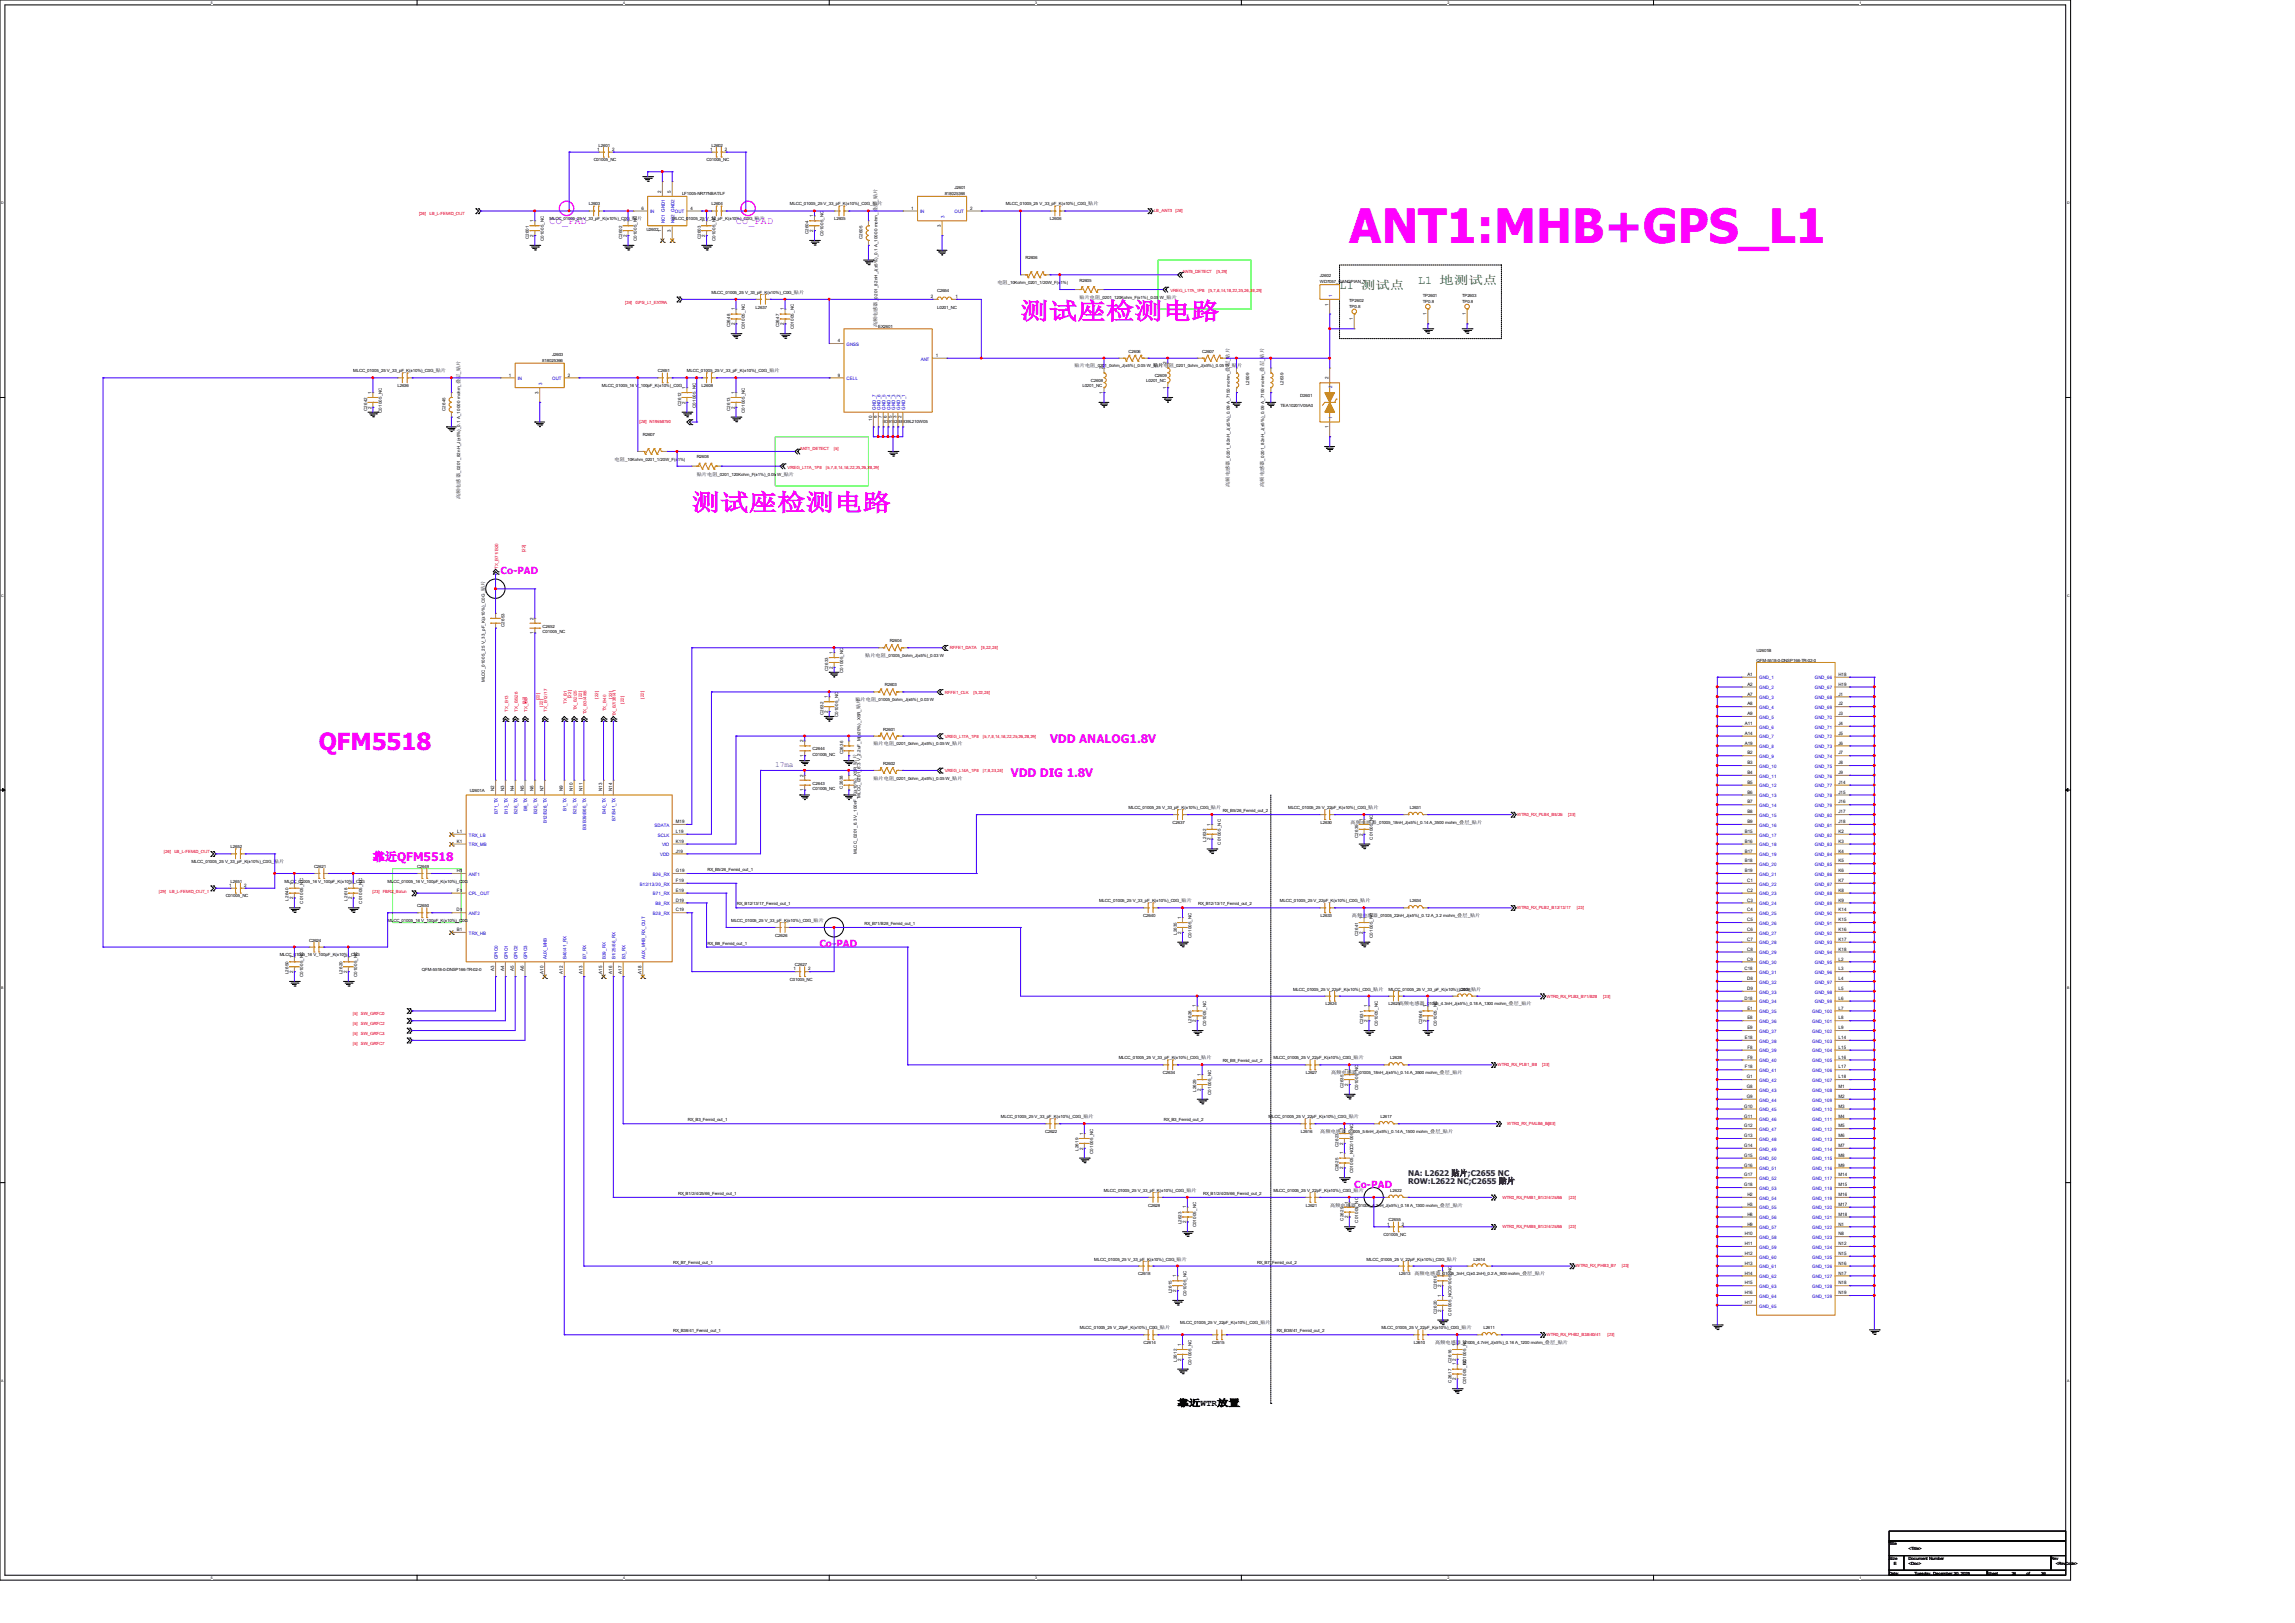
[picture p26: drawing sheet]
<svg xmlns="http://www.w3.org/2000/svg" width="297mm" height="210mm" viewBox="0 0 297 210" stroke-linecap="round" stroke-linejoin="round" font-family="sans-serif">
<defs><g id="words">
<text font-size="6.1" fill="#f0f" x="174.6" y="31.5">ANT1:MHB+GPS_L1</text>
<g font-size="3" fill="#f0f">
<text x="132.1" y="41.3">测试座检测电路</text>
<text x="89.5" y="66">测试座检测电路</text>
<text x="41.3" y="97">QFM5518</text>
</g>
<g font-size="1.5" fill="#008000">
<text x="173.4" y="37.4">L1 测试点</text>
<text x="183.5" y="36.8">L1 地测试点</text>
</g>
<g font-size="1.5" fill="#f0f">
<text x="130.8" y="100.6">VDD DIG 1.8V</text>
<text x="135.9" y="96.1">VDD ANALOG1.8V</text>
<text x="48.3" y="111.4">靠近QFM5518</text>
</g>
<g font-size="1.3" fill="#f0f">
<text x="71.1" y="29">CO_PAD</text>
<text x="95.2" y="29">CO_PAD</text>
<text x="64.8" y="74.3">Co-PAD</text>
<text x="106" y="122.6">Co-PAD</text>
<text x="175.3" y="153.7">Co-PAD</text>
</g>
<text font-size="1.2" x="152.4" y="181.9">靠近WTR放置</text>
<text font-size="1" fill="#800080" x="100.3" y="99.3">17ma</text>
<g font-size="1" fill="#400040">
<text x="182.2" y="152.1">NA: L2622 贴片;C2655 NC</text>
<text x="182.2" y="153.2">ROW:L2622 NC;C2655 贴片</text>
</g>
<g font-size=".6">
<text x="76.8" y="20.9">C01005_NC</text>
<text x="77.3" y="19.5">1</text>
<text x="77.5" y="19">L2601</text>
<text x="79.2" y="19.5">2</text>
<text x="91.4" y="20.9">C01005_NC</text>
<text x="91.9" y="19.5">1</text>
<text x="92.1" y="19">L2602</text>
<text x="93.8" y="19.5">2</text>
<text x="69" y="28.7" transform="rotate(-90 69 28.7)">1</text>
<text x="71.1" y="28.5">MLCC_01005_25 V_33_pF_K(±10%)_C0G_</text>
<text x="76.2" y="26.6">L2603</text>
<text x="81.1" y="28.7" transform="rotate(-90 81.1 28.7)">1</text>
<text x="81.8" y="28.5">贴片</text>
<text x="83" y="27.1">6</text>
<text x="83.6" y="29.9">U2602</text>
<text x="85.6" y="24.9" transform="rotate(-90 85.6 24.9)">2</text>
<text x="86.8" y="24.9" transform="rotate(-90 86.8 24.9)">5</text>
<text x="87" y="28.5">MLCC_01005_25 V_33_pF_K(±10%)_C0G_</text>
<text x="88.3" y="25.2">LF1005-NR77NBAT/LF</text>
<text x="89.4" y="27.1">4</text>
<text x="91.3" y="28.7" transform="rotate(-90 91.3 28.7)">1</text>
<text x="92.1" y="26.6">L2604</text>
<text x="97.7" y="28.5">贴片</text>
<text x="102.2" y="26.6">MLCC_01005_25 V_33_pF_K(±10%)_C0G_</text>
<text x="105.2" y="28.1" transform="rotate(-90 105.2 28.1)">1</text>
<text x="107.9" y="28.5">L2605</text>
<text x="112.9" y="26.6">贴片</text>
<text x="113.5" y="27.5" transform="rotate(-90 113.5 27.5)">叠层 贴片</text>
<text x="113.5" y="26.1" transform="rotate(-90 113.5 26.1)">_</text>
<text x="117.9" y="27.1">1</text>
<text x="121.8" y="29.4" transform="rotate(-90 121.8 29.4)">3</text>
<text x="122.3" y="25.2">818025366</text>
<text x="123.5" y="24.4">J2601</text>
<text x="125.6" y="27.1">2</text>
<text x="130.2" y="26.6">MLCC_01005_25 V_33_pF_K(±10%)_C0G_</text>
<text x="135.9" y="28.5">L2606</text>
<text x="140.8" y="26.6">贴片</text>
<text x="68.5" y="30.9" transform="rotate(-90 68.5 30.9)">C2601</text>
<text x="69" y="30.6" transform="rotate(-90 69 30.6)">2</text>
<text x="70.4" y="31.2" transform="rotate(-90 70.4 31.2)">C01005_NC</text>
<text x="80.5" y="30.9" transform="rotate(-90 80.5 30.9)">C2602</text>
<text x="81.1" y="30.6" transform="rotate(-90 81.1 30.6)">2</text>
<text x="82.4" y="31.2" transform="rotate(-90 82.4 31.2)">C01005_NC</text>
<text x="85.6" y="30" transform="rotate(-90 85.6 30)">1</text>
<text x="86.8" y="30" transform="rotate(-90 86.8 30)">3</text>
<text x="90.7" y="30.9" transform="rotate(-90 90.7 30.9)">C2603</text>
<text x="91.3" y="30.6" transform="rotate(-90 91.3 30.6)">2</text>
<text x="92.6" y="31.2" transform="rotate(-90 92.6 31.2)">C01005_NC</text>
<text x="104.7" y="30.3" transform="rotate(-90 104.7 30.3)">C2604</text>
<text x="105.2" y="30" transform="rotate(-90 105.2 30)">2</text>
<text x="106.6" y="30.6" transform="rotate(-90 106.6 30.6)">C01005_NC</text>
<text x="111.6" y="30.9" transform="rotate(-90 111.6 30.9)">C2605</text>
<text x="132.7" y="33.6">R2606</text>
<text x="170.8" y="35.9">J2602</text>
<text x="92.1" y="38">MLCC_01005_25 V_33_pF_K(±10%)_C0G_</text>
<text x="95.1" y="40.2" transform="rotate(-90 95.1 40.2)">1</text>
<text x="97.8" y="39.9">L2637</text>
<text x="101.4" y="40.2" transform="rotate(-90 101.4 40.2)">1</text>
<text x="102.7" y="38">贴片</text>
<text x="113.5" y="39" transform="rotate(-90 113.5 39)">_0201_82nH_J(±5%)_0.1 A_10000 mohm_</text>
<text x="120.5" y="38.6">2</text>
<text x="121.3" y="37.7">C2654</text>
<text x="121.3" y="40">L0201_NC</text>
<text x="123.7" y="38.6">1</text>
<text x="129.1" y="36.7">电阻</text>
<text x="130.4" y="36.7">_10Kohm_0201_1/20W_F(±1%)</text>
<text x="139.7" y="36.5">R2605</text>
<text x="139.7" y="38.7">贴片电阻</text>
<text x="142.4" y="38.7">_0201_120Kohm_F(±1%)_0.05 W_</text>
<text x="151" y="38.7">贴片</text>
<text x="170.8" y="36.6">WD7057_GANGPIAN_1</text>
<text x="171.9" y="39.5" transform="rotate(-90 171.9 39.5)">1</text>
<text x="174.6" y="39">TP2602</text>
<text x="174.6" y="39.8">TP0.8</text>
<text x="175.1" y="41.4" transform="rotate(-90 175.1 41.4)">1</text>
<text x="184.1" y="38.4">TP2601</text>
<text x="184.1" y="39.2">TP0.8</text>
<text x="184.6" y="40.8" transform="rotate(-90 184.6 40.8)">1</text>
<text x="189.2" y="38.4">TP2603</text>
<text x="189.2" y="39.2">TP0.8</text>
<text x="189.7" y="40.8" transform="rotate(-90 189.7 40.8)">1</text>
<text x="70.2" y="46.8">818025366</text>
<text x="71.5" y="46">J2603</text>
<text x="94.5" y="42.4" transform="rotate(-90 94.5 42.4)">C2648</text>
<text x="95.1" y="42.1" transform="rotate(-90 95.1 42.1)">2</text>
<text x="96.4" y="42.6" transform="rotate(-90 96.4 42.6)">C01005_NC</text>
<text x="100.8" y="42.4" transform="rotate(-90 100.8 42.4)">C2647</text>
<text x="101.4" y="42.1" transform="rotate(-90 101.4 42.1)">2</text>
<text x="102.7" y="42.6" transform="rotate(-90 102.7 42.6)">C01005_NC</text>
<text x="108.4" y="44.3">4</text>
<text x="113.5" y="42.4" transform="rotate(-90 113.5 42.4)">高频电感器</text>
<text x="113.7" y="42.5">EX2601</text>
<text x="121.1" y="46.2">1</text>
<text x="139.1" y="47.5">贴片电阻</text>
<text x="141.8" y="47.5">_0201_0ohm_J(±5%)_0.05 W_</text>
<text x="142.7" y="47.8" transform="rotate(-90 142.7 47.8)">2</text>
<text x="146" y="45.6">C2606</text>
<text x="149.2" y="47.5">贴片电阻</text>
<text x="149.3" y="47.5">贴片</text>
<text x="151" y="47.2" transform="rotate(-90 151 47.2)">2</text>
<text x="151.9" y="47.5">_0201_0ohm_J(±5%)_0.05 W_</text>
<text x="155.6" y="45.6">C2607</text>
<text x="159.1" y="46.7" transform="rotate(-90 159.1 46.7)">_</text>
<text x="159.4" y="47.5">贴片</text>
<text x="163.6" y="46.7" transform="rotate(-90 163.6 46.7)">_</text>
<text x="45.7" y="48.2">MLCC_01005_25 V_33_pF_K(±10%)_C0G_</text>
<text x="47.5" y="53.2" transform="rotate(-90 47.5 53.2)">C2642</text>
<text x="48.1" y="52.9" transform="rotate(-90 48.1 52.9)">2</text>
<text x="48.1" y="51" transform="rotate(-90 48.1 51)">1</text>
<text x="49.4" y="53.4" transform="rotate(-90 49.4 53.4)">C01005_NC</text>
<text x="51.4" y="50.1">L2636</text>
<text x="56.4" y="48.2">贴片</text>
<text x="57.7" y="53.2" transform="rotate(-90 57.7 53.2)">C2645</text>
<text x="59.6" y="49.7" transform="rotate(-90 59.6 49.7)">叠层 贴片</text>
<text x="59.6" y="48.3" transform="rotate(-90 59.6 48.3)">_</text>
<text x="65.9" y="48.7">1</text>
<text x="69.7" y="51" transform="rotate(-90 69.7 51)">3</text>
<text x="73.5" y="48.7">2</text>
<text x="77.9" y="50.1">MLCC_01005_16 V_100pF_K(±10%)_C0G</text>
<text x="85.1" y="48.2">C2651</text>
<text x="88.1" y="52.5" transform="rotate(-90 88.1 52.5)">C2612</text>
<text x="88.7" y="52.2" transform="rotate(-90 88.7 52.2)">2</text>
<text x="88.7" y="50.3" transform="rotate(-90 88.7 50.3)">1</text>
<text x="88.9" y="48.2">MLCC_01005_25 V_33_pF_K(±10%)_C0G_</text>
<text x="90" y="52.8" transform="rotate(-90 90 52.8)">C01005_NC</text>
<text x="90.8" y="50.1">L2608</text>
<text x="94.5" y="53.2" transform="rotate(-90 94.5 53.2)">C2613</text>
<text x="95.1" y="52.9" transform="rotate(-90 95.1 52.9)">2</text>
<text x="95.1" y="51" transform="rotate(-90 95.1 51)">1</text>
<text x="96.4" y="53.4" transform="rotate(-90 96.4 53.4)">C01005_NC</text>
<text x="99.6" y="48.2">贴片</text>
<text x="108.4" y="48.7">9</text>
<text x="140.1" y="50.1">L0201_NC</text>
<text x="141.2" y="49.4">C2608</text>
<text x="142.7" y="51" transform="rotate(-90 142.7 51)">1</text>
<text x="148.3" y="49.4">L0201_NC</text>
<text x="149.4" y="48.8">C2609</text>
<text x="151" y="50.3" transform="rotate(-90 151 50.3)">1</text>
<text x="159.1" y="48.1" transform="rotate(-90 159.1 48.1)">叠层 贴片</text>
<text x="161.7" y="49.9" transform="rotate(-90 161.7 49.9)">L2609</text>
<text x="163.6" y="48.1" transform="rotate(-90 163.6 48.1)">叠层 贴片</text>
<text x="165.7" y="52.6">TEA10201V05A0</text>
<text x="166.1" y="49.9" transform="rotate(-90 166.1 49.9)">L2639</text>
<text x="168.3" y="51.4">D2601</text>
<text x="171.9" y="49.1" transform="rotate(-90 171.9 49.1)">2</text>
<text x="79.5" y="59.6">电阻</text>
<text x="80.9" y="59.6">_10Kohm_0201_1/20W_F(±1%)</text>
<text x="83.2" y="56.4">R2607</text>
<text x="90.2" y="59.3">R2608</text>
<text x="112.9" y="54.5" transform="rotate(-90 112.9 54.5)">10</text>
<text x="113.5" y="54.1" transform="rotate(-90 113.5 54.1)">8</text>
<text x="114.1" y="54.1" transform="rotate(-90 114.1 54.1)">7</text>
<text x="114.3" y="54.7">B39162B8939L210W05</text>
<text x="114.8" y="54.1" transform="rotate(-90 114.8 54.1)">6</text>
<text x="115.4" y="54.1" transform="rotate(-90 115.4 54.1)">5</text>
<text x="116" y="54.1" transform="rotate(-90 116 54.1)">3</text>
<text x="116.7" y="54.1" transform="rotate(-90 116.7 54.1)">2</text>
<text x="159.1" y="59.6" transform="rotate(-90 159.1 59.6)">_0201_82nH_J(±5%)_0.09 A_7150 mohm_</text>
<text x="163.6" y="59.6" transform="rotate(-90 163.6 59.6)">_0201_82nH_J(±5%)_0.09 A_7150 mohm_</text>
<text x="171.9" y="55.4" transform="rotate(-90 171.9 55.4)">1</text>
<text x="59.6" y="64.6" transform="rotate(-90 59.6 64.6)">高频电感器</text>
<text x="59.6" y="61.2" transform="rotate(-90 59.6 61.2)">_0201_82nH_J(±5%)_0.1 A_10000 mohm_</text>
<text x="90.2" y="61.6">贴片电阻</text>
<text x="92.9" y="61.6">_0201_120Kohm_F(±1%)_0.05 W_</text>
<text x="101.4" y="61.6">贴片</text>
<text x="159.1" y="63" transform="rotate(-90 159.1 63)">高频电感器</text>
<text x="163.6" y="63" transform="rotate(-90 163.6 63)">高频电感器</text>
<text x="62.7" y="76.5" transform="rotate(-90 62.7 76.5)">贴片</text>
<text x="65.3" y="81.1" transform="rotate(-90 65.3 81.1)">C2653</text>
<text x="69" y="82.1" transform="rotate(-90 69 82.1)">1</text>
<text x="69" y="80.2" transform="rotate(-90 69 80.2)">2</text>
<text x="70.2" y="81.2">C2652</text>
<text x="70.2" y="82">C01005_NC</text>
<text x="115.1" y="83.1">R2604</text>
<text x="62.7" y="88.3" transform="rotate(-90 62.7 88.3)">MLCC_01005_25 V_33_pF_K(±10%)_C0G_</text>
<text x="107.2" y="86.8" transform="rotate(-90 107.2 86.8)">C2633</text>
<text x="107.8" y="86.5" transform="rotate(-90 107.8 86.5)">2</text>
<text x="107.8" y="84.6" transform="rotate(-90 107.8 84.6)">1</text>
<text x="109.1" y="87.1" transform="rotate(-90 109.1 87.1)">C01005_NC</text>
<text x="112" y="85">贴片电阻</text>
<text x="114.5" y="88.8">R2603</text>
<text x="114.7" y="85">_01005_0ohm_J(±5%)_0.03 W</text>
<text x="226.1" y="87.5">A1</text>
<text x="226.1" y="88.7">A2</text>
<text x="227.3" y="84.4">U2601B</text>
<text x="227.3" y="85.6">QFM-5518-0-DNSP166-TR-02-0</text>
<text x="238" y="87.5">H18</text>
<text x="238" y="88.7">H19</text>
<text x="106.6" y="92.5" transform="rotate(-90 106.6 92.5)">C2632</text>
<text x="107.1" y="92.2" transform="rotate(-90 107.1 92.2)">2</text>
<text x="107.1" y="90.3" transform="rotate(-90 107.1 90.3)">1</text>
<text x="108.5" y="92.8" transform="rotate(-90 108.5 92.8)">C01005_NC</text>
<text x="110.7" y="90.7">贴片电阻</text>
<text x="111.3" y="91.7" transform="rotate(-90 111.3 91.7)">贴片</text>
<text x="113.4" y="90.7">_01005_0ohm_J(±5%)_0.03 W</text>
<text x="114.3" y="94.5">R2601</text>
<text x="225.8" y="93.8">A11</text>
<text x="225.8" y="95.1">A14</text>
<text x="226.1" y="90">A7</text>
<text x="226.1" y="91.3">A8</text>
<text x="226.1" y="92.5">A9</text>
<text x="238" y="90">J1</text>
<text x="238" y="91.3">J2</text>
<text x="238" y="92.5">J3</text>
<text x="238" y="93.8">J4</text>
<text x="238" y="95.1">J5</text>
<text x="104" y="100.5" transform="rotate(-90 104 100.5)">2</text>
<text x="104" y="98" transform="rotate(-90 104 98)">1</text>
<text x="104" y="96.1" transform="rotate(-90 104 96.1)">2</text>
<text x="105.2" y="101.5">C2643</text>
<text x="105.2" y="97.1">C2644</text>
<text x="105.2" y="97.8">C01005_NC</text>
<text x="109.1" y="97.6" transform="rotate(-90 109.1 97.6)">C2636</text>
<text x="110.9" y="98.9" transform="rotate(-90 110.9 98.9)">贴片</text>
<text x="113" y="100.9">贴片电阻</text>
<text x="113" y="96.4">贴片电阻</text>
<text x="114.3" y="99">R2602</text>
<text x="115.7" y="100.9">_0201_0ohm_J(±5%)_0.05 W_</text>
<text x="115.7" y="96.4">_0201_0ohm_J(±5%)_0.05 W_</text>
<text x="123.2" y="100.9">贴片</text>
<text x="123.2" y="96.4">贴片</text>
<text x="225.8" y="96.4">A19</text>
<text x="226.1" y="97.6">B2</text>
<text x="226.1" y="98.9">B3</text>
<text x="226.1" y="100.2">B4</text>
<text x="226.1" y="101.4">B5</text>
<text x="238" y="96.4">J6</text>
<text x="238" y="97.6">J7</text>
<text x="238" y="98.9">J8</text>
<text x="238" y="100.2">J9</text>
<text x="238" y="101.4">J14</text>
<text x="59.2" y="107.8">L1</text>
<text x="60.8" y="102.5">U2601A</text>
<text x="64" y="102.4" transform="rotate(-90 64 102.4)">N2</text>
<text x="65.2" y="102.4" transform="rotate(-90 65.2 102.4)">N3</text>
<text x="66.5" y="102.4" transform="rotate(-90 66.5 102.4)">N4</text>
<text x="67.8" y="102.4" transform="rotate(-90 67.8 102.4)">N5</text>
<text x="69" y="102.4" transform="rotate(-90 69 102.4)">N6</text>
<text x="70.3" y="102.4" transform="rotate(-90 70.3 102.4)">N7</text>
<text x="72.9" y="102.4" transform="rotate(-90 72.9 102.4)">N9</text>
<text x="74.1" y="102.4" transform="rotate(-90 74.1 102.4)">N10</text>
<text x="75.4" y="102.4" transform="rotate(-90 75.4 102.4)">N11</text>
<text x="77.9" y="102.4" transform="rotate(-90 77.9 102.4)">N13</text>
<text x="79.2" y="102.4" transform="rotate(-90 79.2 102.4)">N14</text>
<text x="87.5" y="106.5">M19</text>
<text x="87.5" y="107.8">L19</text>
<text x="104" y="102.4" transform="rotate(-90 104 102.4)">1</text>
<text x="105.2" y="102.3">C01005_NC</text>
<text x="109.1" y="102.1" transform="rotate(-90 109.1 102.1)">C2638</text>
<text x="111.3" y="103.2" transform="rotate(-90 111.3 103.2)">MLCC_0201_6.3 V_2.2uF_M(±20%)_X5R_</text>
<text x="146" y="104.7">MLCC_01005_25 V_33_pF_K(±10%)_C0G_</text>
<text x="151.8" y="106.6">C2637</text>
<text x="156.7" y="106.8" transform="rotate(-90 156.7 106.8)">1</text>
<text x="156.7" y="104.7">贴片</text>
<text x="158.2" y="105.1">RX_B5/26_Femid_out_2</text>
<text x="166.7" y="104.7">MLCC_01005_25 V_22pF_K(±10%)_C0G_</text>
<text x="170.9" y="106.6">L2630</text>
<text x="174.8" y="106.6">高频电感器</text>
<text x="176.4" y="106.2" transform="rotate(-90 176.4 106.2)">1</text>
<text x="177.1" y="104.7">贴片</text>
<text x="178.2" y="106.6">_01005_18nH_J(±5%)_0.14 A_3500 mohm_</text>
<text x="182.5" y="104.7">L2631</text>
<text x="188.8" y="106.6">叠层 贴片</text>
<text x="190.2" y="106.6">_</text>
<text x="225.8" y="107.8">B15</text>
<text x="226.1" y="102.7">B6</text>
<text x="226.1" y="104">B7</text>
<text x="226.1" y="105.2">B8</text>
<text x="226.1" y="106.5">B9</text>
<text x="238" y="102.7">J15</text>
<text x="238" y="104">J16</text>
<text x="238" y="105.2">J17</text>
<text x="238" y="106.5">J18</text>
<text x="238" y="107.8">K2</text>
<text x="24.8" y="111.7">MLCC_01005_25 V_33_pF_K(±10%)_C0G_</text>
<text x="29.8" y="109.8">L2652</text>
<text x="35.4" y="111.7">贴片</text>
<text x="40.6" y="112.3">C2621</text>
<text x="54" y="112.3">C2649</text>
<text x="59.1" y="112.9">H1</text>
<text x="59.1" y="109.1">K1</text>
<text x="87.5" y="112.9">G19</text>
<text x="87.5" y="109.1">K19</text>
<text x="87.5" y="110.3">J19</text>
<text x="91.6" y="112.7">RX_B5/26_Femid_out_1</text>
<text x="110.9" y="110.5" transform="rotate(-90 110.9 110.5)">MLCC_0201_6.3 V_100nF_K(±10%)_X5R_</text>
<text x="156.1" y="108.9" transform="rotate(-90 156.1 108.9)">L2632</text>
<text x="156.7" y="108.8" transform="rotate(-90 156.7 108.8)">2</text>
<text x="158" y="109.3" transform="rotate(-90 158 109.3)">C01005_NC</text>
<text x="175.8" y="108.4" transform="rotate(-90 175.8 108.4)">C2639</text>
<text x="176.4" y="108.1" transform="rotate(-90 176.4 108.1)">2</text>
<text x="177.7" y="108.7" transform="rotate(-90 177.7 108.7)">C01005_NC</text>
<text x="225.8" y="109.1">B16</text>
<text x="225.8" y="110.3">B17</text>
<text x="225.8" y="111.6">B18</text>
<text x="225.8" y="112.9">B19</text>
<text x="238" y="109.1">K3</text>
<text x="238" y="110.3">K4</text>
<text x="238" y="111.6">K5</text>
<text x="238" y="112.9">K6</text>
<text x="29.2" y="116.1">C01005_NC</text>
<text x="29.7" y="114.8">1</text>
<text x="29.8" y="114.2">L2651</text>
<text x="31.6" y="114.8">2</text>
<text x="36.8" y="114.2">MLCC_01005_16 V_100pF_K(±10%)_C0G</text>
<text x="37.3" y="116.5" transform="rotate(-90 37.3 116.5)">L2640</text>
<text x="37.9" y="116.4" transform="rotate(-90 37.9 116.4)">2</text>
<text x="37.9" y="114.5" transform="rotate(-90 37.9 114.5)">1</text>
<text x="39.2" y="116.9" transform="rotate(-90 39.2 116.9)">C01005_NC</text>
<text x="45" y="116.5" transform="rotate(-90 45 116.5)">L2618</text>
<text x="45.6" y="116.4" transform="rotate(-90 45.6 116.4)">2</text>
<text x="45.6" y="114.5" transform="rotate(-90 45.6 114.5)">1</text>
<text x="46.9" y="116.9" transform="rotate(-90 46.9 116.9)">C01005_NC</text>
<text x="50.2" y="114.2">MLCC_01005_16 V_100pF_K(±10%)_C0G</text>
<text x="50.2" y="119.3">MLCC_01005_16 V_100pF_K(±10%)_C0G</text>
<text x="54" y="117.4">C2650</text>
<text x="59.1" y="117.9">D1</text>
<text x="59.1" y="115.4">F1</text>
<text x="87.5" y="114.1">F19</text>
<text x="87.5" y="117.9">C19</text>
<text x="87.5" y="115.4">E19</text>
<text x="87.5" y="116.7">D19</text>
<text x="94.6" y="119.3">MLCC_01005_25 V_33_pF_K(±10%)_C0G_</text>
<text x="95.4" y="117.1">RX_B12/13/17_Femid_out_1</text>
<text x="105.3" y="119.3">贴片</text>
<text x="111.9" y="119.7">RX_B71/B28_Femid_out_1</text>
<text x="142.2" y="116.8">MLCC_01005_25 V_33_pF_K(±10%)_C0G_</text>
<text x="148" y="118.7">C2640</text>
<text x="152.9" y="118.9" transform="rotate(-90 152.9 118.9)">1</text>
<text x="152.9" y="116.8">贴片</text>
<text x="155.1" y="117.1">RX_B12/13/17_Femid_out_2</text>
<text x="165.6" y="116.8">MLCC_01005_25 V_22pF_K(±10%)_C0G_</text>
<text x="170.9" y="118.7">L2633</text>
<text x="175" y="118.7">高频电感器</text>
<text x="176" y="116.8">贴片</text>
<text x="176.4" y="118.9" transform="rotate(-90 176.4 118.9)">1</text>
<text x="178.3" y="118.7">_01005_22nH_J(±5%)_0.12 A_3.2 mohm_</text>
<text x="182.5" y="116.8">L2634</text>
<text x="188.6" y="118.7">叠层 贴片</text>
<text x="189.9" y="118.7">_</text>
<text x="226.1" y="114.1">C1</text>
<text x="226.1" y="115.4">C2</text>
<text x="226.1" y="116.7">C3</text>
<text x="226.1" y="117.9">C4</text>
<text x="226.1" y="119.2">C5</text>
<text x="238" y="114.1">K7</text>
<text x="238" y="115.4">K8</text>
<text x="238" y="116.7">K9</text>
<text x="238" y="117.9">K14</text>
<text x="238" y="119.2">K15</text>
<text x="36.2" y="123.7">MLCC_01005_16 V_100pF_K(±10%)_C0G</text>
<text x="37.9" y="125.9" transform="rotate(-90 37.9 125.9)">2</text>
<text x="37.9" y="124" transform="rotate(-90 37.9 124)">1</text>
<text x="40" y="121.8">C2624</text>
<text x="44.9" y="125.9" transform="rotate(-90 44.9 125.9)">2</text>
<text x="44.9" y="124" transform="rotate(-90 44.9 124)">1</text>
<text x="54.6" y="125.7">QFM-5518-0-DNSP166-TR-02-0</text>
<text x="59.1" y="120.5">B1</text>
<text x="64" y="125.6" transform="rotate(-90 64 125.6)">A3</text>
<text x="65.2" y="125.6" transform="rotate(-90 65.2 125.6)">A4</text>
<text x="66.5" y="125.6" transform="rotate(-90 66.5 125.6)">A5</text>
<text x="67.8" y="125.6" transform="rotate(-90 67.8 125.6)">A6</text>
<text x="70.3" y="126" transform="rotate(-90 70.3 126)">A10</text>
<text x="72.9" y="126" transform="rotate(-90 72.9 126)">A12</text>
<text x="75.4" y="126" transform="rotate(-90 75.4 126)">A13</text>
<text x="77.9" y="126" transform="rotate(-90 77.9 126)">A15</text>
<text x="79.2" y="126" transform="rotate(-90 79.2 126)">A16</text>
<text x="80.5" y="126" transform="rotate(-90 80.5 126)">A17</text>
<text x="83" y="126" transform="rotate(-90 83 126)">A18</text>
<text x="91.6" y="122.2">RX_B8_Femid_out_1</text>
<text x="100.3" y="121.2">C2626</text>
<text x="102.7" y="125.6">1</text>
<text x="102.9" y="125">C2627</text>
<text x="104.6" y="125.6">2</text>
<text x="152.3" y="121" transform="rotate(-90 152.3 121)">L2635</text>
<text x="152.9" y="120.8" transform="rotate(-90 152.9 120.8)">2</text>
<text x="154.2" y="121.4" transform="rotate(-90 154.2 121.4)">C01005_NC</text>
<text x="175.8" y="121.1" transform="rotate(-90 175.8 121.1)">C2641</text>
<text x="176.4" y="120.8" transform="rotate(-90 176.4 120.8)">2</text>
<text x="177.7" y="121.4" transform="rotate(-90 177.7 121.4)">C01005_NC</text>
<text x="225.8" y="125.6">C18</text>
<text x="226.1" y="120.5">C6</text>
<text x="226.1" y="121.8">C7</text>
<text x="226.1" y="123">C8</text>
<text x="226.1" y="124.3">C9</text>
<text x="238" y="120.5">K16</text>
<text x="238" y="121.8">K17</text>
<text x="238" y="123">K18</text>
<text x="238" y="124.3">L2</text>
<text x="238" y="125.6">L3</text>
<text x="37.3" y="126.1" transform="rotate(-90 37.3 126.1)">L2650</text>
<text x="39.2" y="126.4" transform="rotate(-90 39.2 126.4)">C01005_NC</text>
<text x="44.3" y="126.1" transform="rotate(-90 44.3 126.1)">L2620</text>
<text x="46.2" y="126.4" transform="rotate(-90 46.2 126.4)">C01005_NC</text>
<text x="102.2" y="126.9">C01005_NC</text>
<text x="154.8" y="130.3" transform="rotate(-90 154.8 130.3)">1</text>
<text x="167.3" y="128.2">MLCC_01005_25 V_22pF_K(±10%)_C0G_</text>
<text x="171.5" y="130.1">L2624</text>
<text x="177" y="130.3" transform="rotate(-90 177 130.3)">1</text>
<text x="177.7" y="128.2">贴片</text>
<text x="179.7" y="130.1">L2625</text>
<text x="179.7" y="128.2">MLCC_01005_25 V_33_pF_K(±10%)_C0G_</text>
<text x="181" y="130.1">高频电感器</text>
<text x="184.4" y="130.1">_01005_4.3nH_J(±5%)_0.18 A_1300 mohm_</text>
<text x="184.6" y="130.3" transform="rotate(-90 184.6 130.3)">1</text>
<text x="188.8" y="128.2">L2638</text>
<text x="190.4" y="128.2">贴片</text>
<text x="195.2" y="130.1">叠层 贴片</text>
<text x="196.6" y="130.1">_</text>
<text x="225.8" y="129.4">D18</text>
<text x="226.1" y="126.8">D8</text>
<text x="226.1" y="128.1">D9</text>
<text x="226.1" y="130.6">E1</text>
<text x="226.1" y="131.9">E8</text>
<text x="238" y="126.8">L4</text>
<text x="238" y="128.1">L5</text>
<text x="238" y="129.4">L6</text>
<text x="238" y="130.6">L7</text>
<text x="238" y="131.9">L8</text>
<text x="144.8" y="137.1">MLCC_01005_25 V_33_pF_K(±10%)_C0G_</text>
<text x="154.2" y="132.4" transform="rotate(-90 154.2 132.4)">L2626</text>
<text x="154.8" y="132.2" transform="rotate(-90 154.8 132.2)">2</text>
<text x="155.4" y="137.1">贴片</text>
<text x="156.1" y="132.8" transform="rotate(-90 156.1 132.8)">C01005_NC</text>
<text x="158.2" y="137.5">RX_B8_Femid_out_2</text>
<text x="164.8" y="137.1">MLCC_01005_25 V_22pF_K(±10%)_C0G_</text>
<text x="175.2" y="137.1">贴片</text>
<text x="176.4" y="132.5" transform="rotate(-90 176.4 132.5)">C2631</text>
<text x="177" y="132.2" transform="rotate(-90 177 132.2)">2</text>
<text x="178.3" y="132.8" transform="rotate(-90 178.3 132.8)">C01005_NC</text>
<text x="179.9" y="137.1">L2628</text>
<text x="184" y="132.5" transform="rotate(-90 184 132.5)">C2646</text>
<text x="184.6" y="132.2" transform="rotate(-90 184.6 132.2)">2</text>
<text x="185.9" y="132.8" transform="rotate(-90 185.9 132.8)">C01005_NC</text>
<text x="225.8" y="134.5">E18</text>
<text x="226.1" y="133.2">E9</text>
<text x="226.1" y="135.7">F8</text>
<text x="226.1" y="137">F9</text>
<text x="238" y="133.2">L9</text>
<text x="238" y="134.5">L14</text>
<text x="238" y="135.7">L15</text>
<text x="238" y="137">L16</text>
<text x="150.5" y="139">C2634</text>
<text x="154.8" y="141.3" transform="rotate(-90 154.8 141.3)">L2629</text>
<text x="155.4" y="141.1" transform="rotate(-90 155.4 141.1)">2</text>
<text x="155.4" y="139.2" transform="rotate(-90 155.4 139.2)">1</text>
<text x="156.7" y="141.7" transform="rotate(-90 156.7 141.7)">C01005_NC</text>
<text x="169" y="139">L2627</text>
<text x="172.3" y="139">高频电感器</text>
<text x="173.9" y="140.8" transform="rotate(-90 173.9 140.8)">C2635</text>
<text x="174.5" y="140.5" transform="rotate(-90 174.5 140.5)">2</text>
<text x="174.5" y="138.6" transform="rotate(-90 174.5 138.6)">1</text>
<text x="175.6" y="139">_01005_18nH_J(±5%)_0.14 A_3500 mohm_</text>
<text x="175.8" y="141.1" transform="rotate(-90 175.8 141.1)">C01005_NC</text>
<text x="186.3" y="139">叠层 贴片</text>
<text x="187.7" y="139">_</text>
<text x="225.7" y="143.3">G10</text>
<text x="225.8" y="138.3">F18</text>
<text x="226.1" y="139.5">G1</text>
<text x="226.1" y="140.8">G8</text>
<text x="226.1" y="142.1">G9</text>
<text x="238" y="138.3">L17</text>
<text x="238" y="139.5">L18</text>
<text x="238" y="140.8">M1</text>
<text x="238" y="142.1">M2</text>
<text x="238" y="143.3">M3</text>
<text x="89" y="145.1">RX_B3_Femid_out_1</text>
<text x="129.5" y="144.7">MLCC_01005_25 V_33_pF_K(±10%)_C0G_</text>
<text x="135.3" y="146.6">C2622</text>
<text x="139.6" y="148.9" transform="rotate(-90 139.6 148.9)">L2619</text>
<text x="140.2" y="148.8" transform="rotate(-90 140.2 148.8)">2</text>
<text x="140.2" y="146.9" transform="rotate(-90 140.2 146.9)">1</text>
<text x="140.2" y="144.7">贴片</text>
<text x="141.5" y="149.3" transform="rotate(-90 141.5 149.3)">C01005_NC</text>
<text x="150.6" y="145.1">RX_B3_Femid_out_2</text>
<text x="164.2" y="144.7">MLCC_01005_25 V_22pF_K(±10%)_C0G_</text>
<text x="168.4" y="146.6">L2616</text>
<text x="170.9" y="146.6">高频电感器</text>
<text x="173.2" y="148.4" transform="rotate(-90 173.2 148.4)">C2623</text>
<text x="173.8" y="149.4" transform="rotate(-90 173.8 149.4)">1</text>
<text x="173.8" y="148.1" transform="rotate(-90 173.8 148.1)">2</text>
<text x="173.8" y="146.2" transform="rotate(-90 173.8 146.2)">1</text>
<text x="174.2" y="146.6">_01005_5.6nH_J(±5%)_0.14 A_1500 mohm_</text>
<text x="174.5" y="144.7">贴片</text>
<text x="178.6" y="144.7">L2617</text>
<text x="185.1" y="146.6">叠层 贴片</text>
<text x="186.4" y="146.6">_</text>
<text x="225.7" y="144.6">G11</text>
<text x="225.7" y="145.9">G12</text>
<text x="225.7" y="147.2">G13</text>
<text x="225.7" y="148.4">G14</text>
<text x="225.7" y="149.7">G15</text>
<text x="238" y="144.6">M4</text>
<text x="238" y="145.9">M5</text>
<text x="238" y="147.2">M6</text>
<text x="238" y="148.4">M7</text>
<text x="238" y="149.7">M8</text>
<text x="87.8" y="154.6">RX_B1/2/4/25/66_Femid_out_1</text>
<text x="142.9" y="154.2">MLCC_01005_25 V_33_pF_K(±10%)_C0G_</text>
<text x="153.5" y="154.2">贴片</text>
<text x="155.7" y="154.6">RX_B1/2/4/25/66_Femid_out_2</text>
<text x="164.8" y="154.2">MLCC_01005_25 V_22pF_K(±10%)_C0G_</text>
<text x="173.2" y="151.6" transform="rotate(-90 173.2 151.6)">C2625</text>
<text x="173.8" y="151.3" transform="rotate(-90 173.8 151.3)">2</text>
<text x="174.5" y="155.7" transform="rotate(-90 174.5 155.7)">1</text>
<text x="175.1" y="151.8" transform="rotate(-90 175.1 151.8)">C01005_NCC01005_NC</text>
<text x="175.2" y="154.2">贴片</text>
<text x="179.9" y="154.2">L2622</text>
<text x="225.7" y="151">G16</text>
<text x="225.7" y="152.2">G17</text>
<text x="225.7" y="153.5">G18</text>
<text x="226.1" y="154.8">H2</text>
<text x="238" y="151">M9</text>
<text x="238" y="152.2">M14</text>
<text x="238" y="153.5">M15</text>
<text x="238" y="154.8">M16</text>
<text x="148.6" y="156.1">C2628</text>
<text x="152.9" y="158.4" transform="rotate(-90 152.9 158.4)">L2623</text>
<text x="153.5" y="158.3" transform="rotate(-90 153.5 158.3)">2</text>
<text x="153.5" y="156.4" transform="rotate(-90 153.5 156.4)">1</text>
<text x="154.8" y="158.8" transform="rotate(-90 154.8 158.8)">C01005_NC</text>
<text x="169" y="156.1">L2621</text>
<text x="172.1" y="156.1">高频电感器</text>
<text x="173.9" y="157.9" transform="rotate(-90 173.9 157.9)">C2629</text>
<text x="174.5" y="157.6" transform="rotate(-90 174.5 157.6)">2</text>
<text x="175.5" y="156.1">_01005_4.3nH_J(±5%)_0.18 A_1300 mohm_</text>
<text x="175.8" y="158.2" transform="rotate(-90 175.8 158.2)">C01005_NC</text>
<text x="179.1" y="159.9">C01005_NC</text>
<text x="179.5" y="158.6">1</text>
<text x="179.7" y="158">C2655</text>
<text x="181.4" y="158.6">2</text>
<text x="186.3" y="156.1">叠层 贴片</text>
<text x="187.7" y="156.1">_</text>
<text x="225.8" y="159.9">H10</text>
<text x="225.8" y="161.1">H11</text>
<text x="226.1" y="156">H3</text>
<text x="226.1" y="157.3">H8</text>
<text x="226.1" y="158.6">H9</text>
<text x="238" y="156">M17</text>
<text x="238" y="157.3">M18</text>
<text x="238" y="158.6">N1</text>
<text x="238" y="159.9">N8</text>
<text x="238" y="161.1">N12</text>
<text x="87.1" y="163.5">RX_B7_Femid_out_1</text>
<text x="141.6" y="163.1">MLCC_01005_25 V_33_pF_K(±10%)_C0G_</text>
<text x="147.3" y="165">C2618</text>
<text x="151.6" y="167.3" transform="rotate(-90 151.6 167.3)">L2615</text>
<text x="152.2" y="167.2" transform="rotate(-90 152.2 167.2)">2</text>
<text x="152.2" y="165.3" transform="rotate(-90 152.2 165.3)">1</text>
<text x="152.3" y="163.1">贴片</text>
<text x="153.6" y="167.7" transform="rotate(-90 153.6 167.7)">C01005_NC</text>
<text x="162.7" y="163.5">RX_B7_Femid_out_2</text>
<text x="176.9" y="163.1">MLCC_01005_25 V_22pF_K(±10%)_C0G_</text>
<text x="181.1" y="165">L2613</text>
<text x="183" y="165">高频电感器</text>
<text x="185.9" y="166.8" transform="rotate(-90 185.9 166.8)">C2619</text>
<text x="186.4" y="165">_01005_3nH_C(±0.2nH)_0.2 A_900 mohm_</text>
<text x="186.5" y="167.8" transform="rotate(-90 186.5 167.8)">1</text>
<text x="186.5" y="166.5" transform="rotate(-90 186.5 166.5)">2</text>
<text x="186.5" y="164.6" transform="rotate(-90 186.5 164.6)">1</text>
<text x="187.2" y="163.1">贴片</text>
<text x="190.7" y="163.1">L2614</text>
<text x="197" y="165">叠层 贴片</text>
<text x="198.3" y="165">_</text>
<text x="225.8" y="162.4">H12</text>
<text x="225.8" y="163.7">H13</text>
<text x="225.8" y="164.9">H14</text>
<text x="225.8" y="166.2">H15</text>
<text x="225.8" y="167.5">H16</text>
<text x="238" y="162.4">N15</text>
<text x="238" y="163.7">N16</text>
<text x="238" y="164.9">N17</text>
<text x="238" y="166.2">N18</text>
<text x="238" y="167.5">N19</text>
<text x="87.1" y="172.4">RX_B38/41_Femid_out_1</text>
<text x="139.7" y="172">MLCC_01005_25 V_22pF_K(±10%)_C0G_</text>
<text x="148" y="173.9">C2614</text>
<text x="150.1" y="172">贴片</text>
<text x="152.7" y="171.4">MLCC_01005_25 V_22pF_K(±10%)_C0G_</text>
<text x="156.9" y="173.9">C2615</text>
<text x="163.1" y="171.4">贴片</text>
<text x="165.2" y="172.4">RX_B38/41_Femid_out_2</text>
<text x="178.8" y="172">MLCC_01005_25 V_22pF_K(±10%)_C0G_</text>
<text x="183" y="173.9">L2610</text>
<text x="185.7" y="173.9">高频电感器</text>
<text x="185.9" y="170" transform="rotate(-90 185.9 170)">C2620</text>
<text x="186.5" y="169.7" transform="rotate(-90 186.5 169.7)">2</text>
<text x="187.8" y="170.3" transform="rotate(-90 187.8 170.3)">C01005_NCC01005_NC</text>
<text x="189.1" y="173.9">_01005_4.7nH_J(±5%)_0.16 A_1200 mohm_</text>
<text x="189.1" y="172">贴片</text>
<text x="192" y="172">L2611</text>
<text x="199.9" y="173.9">叠层 贴片</text>
<text x="201.3" y="173.9">_</text>
<text x="225.8" y="168.7">H17</text>
<text x="152.3" y="176.2" transform="rotate(-90 152.3 176.2)">L2612</text>
<text x="152.9" y="176.1" transform="rotate(-90 152.9 176.1)">2</text>
<text x="152.9" y="174.2" transform="rotate(-90 152.9 174.2)">1</text>
<text x="154.2" y="176.6" transform="rotate(-90 154.2 176.6)">C01005_NC</text>
<text x="187.8" y="178.9" transform="rotate(-90 187.8 178.9)">C2617</text>
<text x="187.8" y="176.4" transform="rotate(-90 187.8 176.4)">C2616</text>
<text x="188.4" y="178.6" transform="rotate(-90 188.4 178.6)">2</text>
<text x="188.4" y="176.7" transform="rotate(-90 188.4 176.7)">1</text>
<text x="188.4" y="176.1" transform="rotate(-90 188.4 176.1)">2</text>
<text x="188.4" y="174.2" transform="rotate(-90 188.4 174.2)">1</text>
<text x="189.7" y="179.1" transform="rotate(-90 189.7 179.1)">C01005_NC</text>
<text x="189.7" y="176.6" transform="rotate(-90 189.7 176.6)">C01005_NC</text>
<text x="244.5" y="200">Title</text>
<text x="244.5" y="201.9">Size</text>
<text x="244.5" y="203.8">Date:</text>
<text x="245.1" y="202.5">E</text>
<text x="247" y="201.9">Document Number</text>
<text x="247" y="202.5">&lt;Doc&gt;</text>
<text x="247" y="200.6">&lt;Title&gt;</text>
<text x="247.8" y="203.8">Tuesday, December 30, 2025</text>
<text x="257.2" y="203.8">Sheet</text>
<text x="260.3" y="203.8">26</text>
<text x="262.2" y="203.8">of</text>
<text x="264.2" y="203.8">36</text>
<text x="265.4" y="201.9">Rev</text>
<text x="266.1" y="202.5">&lt;RevCode&gt;</text>
</g>
<g font-size=".6" fill="#f00">
<text x="54.2" y="27.9">[26]</text>
<text x="55.6" y="27.9">LB_L-FEMiD_OUT</text>
<text x="149.3" y="27.5">LB_ANT3</text>
<text x="152.1" y="27.5">[28]</text>
<text x="153" y="35.4">ANT5_DETECT</text>
<text x="157.4" y="35.4">[5,29]</text>
<text x="80.9" y="39.3">[24]</text>
<text x="82.3" y="39.3">GPS_L1_EXTRA</text>
<text x="151.5" y="37.8">VREG_L17A_1P8</text>
<text x="156.4" y="37.8">[5,7,8,14,18,22,25,26,28,29]</text>
<text x="82.8" y="54.8">[28]</text>
<text x="84.1" y="54.8">N19658750</text>
<text x="103.5" y="58.2">ANT1_DETECT</text>
<text x="107.9" y="58.2">[5]</text>
<text x="101.9" y="60.6">VREG_L17A_1P8</text>
<text x="106.9" y="60.6">[5,7,8,14,18,22,25,26,28,29]</text>
<text x="67.9" y="71.5" transform="rotate(-90 67.9 71.5)">[22]</text>
<text x="64.5" y="73.6" transform="rotate(-90 64.5 73.6)">TX_B71/B20</text>
<text x="122.9" y="84">RFFE1_DATA</text>
<text x="127" y="84">[5,22,25]</text>
<text x="122.3" y="89.8">RFFE1_CLK</text>
<text x="126" y="89.8">[5,22,25]</text>
<text x="65.7" y="92.1" transform="rotate(-90 65.7 92.1)">TX_B13</text>
<text x="67" y="92.1" transform="rotate(-90 67 92.1)">TX_B5/26</text>
<text x="68" y="91.1" transform="rotate(-90 68 91.1)">[22]</text>
<text x="68.3" y="92.1" transform="rotate(-90 68.3 92.1)">TX_B8</text>
<text x="69.8" y="90.6" transform="rotate(-90 69.8 90.6)">[22]</text>
<text x="70.2" y="91.4" transform="rotate(-90 70.2 91.4)">[22]</text>
<text x="70.8" y="92.1" transform="rotate(-90 70.8 92.1)">TX_B12/17</text>
<text x="73.4" y="91.1" transform="rotate(-90 73.4 91.1)">TX_B1</text>
<text x="73.9" y="90.3" transform="rotate(-90 73.9 90.3)">[22]</text>
<text x="74.6" y="91.9" transform="rotate(-90 74.6 91.9)">TX_B2/25</text>
<text x="75.3" y="90.4" transform="rotate(-90 75.3 90.4)">[22]</text>
<text x="75.9" y="92.4" transform="rotate(-90 75.9 92.4)">TX_B3/4/66</text>
<text x="77.4" y="90.4" transform="rotate(-90 77.4 90.4)">[22]</text>
<text x="78.4" y="92" transform="rotate(-90 78.4 92)">TX_B40</text>
<text x="79.2" y="90.4" transform="rotate(-90 79.2 90.4)">[22]</text>
<text x="79.7" y="92.7" transform="rotate(-90 79.7 92.7)">TX_B7/38/41</text>
<text x="80.7" y="91.1" transform="rotate(-90 80.7 91.1)">[22]</text>
<text x="83.3" y="90.4" transform="rotate(-90 83.3 90.4)">[22]</text>
<text x="122.3" y="95.5">VREG_L17A_1P8</text>
<text x="127.2" y="95.5">[5,7,8,14,18,22,25,26,28,29]</text>
<text x="122.3" y="100">VREG_L14A_1P8</text>
<text x="127.2" y="100">[7,8,23,24]</text>
<text x="196.3" y="105.6">WTR0_RX_PLB4_B5/26</text>
<text x="202.9" y="105.6">[23]</text>
<text x="21.2" y="110.4">[26]</text>
<text x="22.6" y="110.4">LB_L-FEMiD_OUT</text>
<text x="20.6" y="115.5">[29]</text>
<text x="21.9" y="115.5">LB_L-FEMiD_OUT_1</text>
<text x="48.2" y="115.5">[23]</text>
<text x="49.5" y="115.5">FBRX_Balun</text>
<text x="196.3" y="117.7">WTR0_RX_PLB2_B12/13/17</text>
<text x="204.1" y="117.7">[23]</text>
<text x="45.7" y="131.4">[5]</text>
<text x="46.7" y="131.4">SW_GRFC0</text>
<text x="200.1" y="129.1">WTR0_RX_PLB3_B71/B28</text>
<text x="207.5" y="129.1">[23]</text>
<text x="45.7" y="132.6">[5]</text>
<text x="45.7" y="133.9">[5]</text>
<text x="45.7" y="135.2">[5]</text>
<text x="46.7" y="132.6">SW_GRFC2</text>
<text x="46.7" y="133.9">SW_GRFC3</text>
<text x="46.7" y="135.2">SW_GRFC7</text>
<text x="193.8" y="138">WTR0_RX_PLB1_B8</text>
<text x="199.6" y="138">[23]</text>
<text x="195.1" y="145.6">WTR0_RX_PMLB6_B3</text>
<text x="200.4" y="145.6">[23]</text>
<text x="194.4" y="155.1">WTR0_RX_PMB1_B1/2/4/25/66</text>
<text x="203" y="155.1">[23]</text>
<text x="194.4" y="158.9">WTR0_RX_PMB5_B1/2/4/25/66</text>
<text x="203" y="158.9">[23]</text>
<text x="204" y="164">WTR0_RX_PHB3_B7</text>
<text x="209.9" y="164">[23]</text>
<text x="200.1" y="172.9">WTR0_RX_PHB2_B38/40/41</text>
<text x="208" y="172.9">[23]</text>
</g>
<g font-size=".6" fill="#00c">
<text x="84.2" y="27.6">IN</text>
<text x="86" y="28.9" transform="rotate(-90 86 28.9)">NC1 GND1</text>
<text x="87.3" y="28.9" transform="rotate(-90 87.3 28.9)">NC2 GND2</text>
<text x="87.3" y="27.6">OUT</text>
<text x="119.1" y="27.6">IN</text>
<text x="122.2" y="28.2" transform="rotate(-90 122.2 28.2)">3</text>
<text x="123.5" y="27.6">OUT</text>
<text x="172.4" y="38.4" transform="rotate(-90 172.4 38.4)">1</text>
<text x="109.6" y="44.7">GNSS</text>
<text x="119.2" y="46.7">ANT</text>
<text x="67" y="49.2">IN</text>
<text x="70.1" y="49.8" transform="rotate(-90 70.1 49.8)">3</text>
<text x="71.5" y="49.2">OUT</text>
<text x="109.6" y="49.2">CELL</text>
<text x="113.3" y="53" transform="rotate(-90 113.3 53)">GND_7</text>
<text x="114" y="53" transform="rotate(-90 114 53)">GND_6</text>
<text x="114.6" y="53" transform="rotate(-90 114.6 53)">GND_5</text>
<text x="115.2" y="53" transform="rotate(-90 115.2 53)">GND_4</text>
<text x="115.9" y="53" transform="rotate(-90 115.9 53)">GND_3</text>
<text x="116.5" y="53" transform="rotate(-90 116.5 53)">GND_2</text>
<text x="117.1" y="53" transform="rotate(-90 117.1 53)">GND_1</text>
<text x="172.4" y="50.2" transform="rotate(-90 172.4 50.2)">2</text>
<text x="172.4" y="54.3" transform="rotate(-90 172.4 54.3)">1</text>
<text x="227.7" y="87.9">GND_1</text>
<text x="227.7" y="89.2">GND_2</text>
<text x="234.9" y="87.9">GND_66</text>
<text x="234.9" y="89.2">GND_67</text>
<text x="227.7" y="90.5">GND_3</text>
<text x="227.7" y="91.7">GND_4</text>
<text x="227.7" y="93">GND_5</text>
<text x="227.7" y="94.3">GND_6</text>
<text x="227.7" y="95.5">GND_7</text>
<text x="234.9" y="90.5">GND_68</text>
<text x="234.9" y="91.7">GND_69</text>
<text x="234.9" y="93">GND_70</text>
<text x="234.9" y="94.3">GND_71</text>
<text x="234.9" y="95.5">GND_72</text>
<text x="227.7" y="96.8">GND_8</text>
<text x="227.7" y="98.1">GND_9</text>
<text x="227.7" y="99.4">GND_10</text>
<text x="227.7" y="100.6">GND_11</text>
<text x="227.7" y="101.9">GND_12</text>
<text x="234.9" y="96.8">GND_73</text>
<text x="234.9" y="98.1">GND_74</text>
<text x="234.9" y="99.4">GND_75</text>
<text x="234.9" y="100.6">GND_76</text>
<text x="234.9" y="101.9">GND_77</text>
<text x="64.4" y="105.3" transform="rotate(-90 64.4 105.3)">B71_TX</text>
<text x="65.7" y="105.3" transform="rotate(-90 65.7 105.3)">B13_TX</text>
<text x="67" y="105.3" transform="rotate(-90 67 105.3)">B26_TX</text>
<text x="68.2" y="105" transform="rotate(-90 68.2 105)">B8_TX</text>
<text x="69.5" y="105.3" transform="rotate(-90 69.5 105.3)">B20_TX</text>
<text x="70.8" y="106.6" transform="rotate(-90 70.8 106.6)">B12/B28_TX</text>
<text x="73.3" y="105" transform="rotate(-90 73.3 105)">B1_TX</text>
<text x="74.6" y="105.3" transform="rotate(-90 74.6 105.3)">B25_TX</text>
<text x="75.9" y="107.4" transform="rotate(-90 75.9 107.4)">B3/B39/B66_TX</text>
<text x="78.4" y="105.3" transform="rotate(-90 78.4 105.3)">B40_TX</text>
<text x="79.7" y="106.2" transform="rotate(-90 79.7 106.2)">B7/B41_TX</text>
<text x="84.7" y="107">SDATA</text>
<text x="227.7" y="103.2">GND_13</text>
<text x="227.7" y="104.4">GND_14</text>
<text x="227.7" y="105.7">GND_15</text>
<text x="227.7" y="107">GND_16</text>
<text x="234.9" y="103.2">GND_78</text>
<text x="234.9" y="104.4">GND_79</text>
<text x="234.9" y="105.7">GND_80</text>
<text x="234.9" y="107">GND_81</text>
<text x="60.7" y="113.3">ANT1</text>
<text x="60.7" y="109.5">TRX_MB</text>
<text x="60.7" y="108.2">TRX_LB</text>
<text x="84.5" y="113.3">B26_RX</text>
<text x="85.1" y="108.2">SCLK</text>
<text x="85.4" y="110.8">VDD</text>
<text x="85.7" y="109.5">VIO</text>
<text x="227.7" y="108.2">GND_17</text>
<text x="227.7" y="109.5">GND_18</text>
<text x="227.7" y="110.8">GND_19</text>
<text x="227.7" y="112.1">GND_20</text>
<text x="227.7" y="113.3">GND_21</text>
<text x="234.9" y="108.2">GND_82</text>
<text x="234.9" y="109.5">GND_83</text>
<text x="234.9" y="110.8">GND_84</text>
<text x="234.9" y="112.1">GND_85</text>
<text x="234.9" y="113.3">GND_86</text>
<text x="60.7" y="118.4">ANT2</text>
<text x="60.7" y="115.9">CPL_OUT</text>
<text x="82.8" y="114.6">B12/13/20_RX</text>
<text x="84.5" y="118.4">B28_RX</text>
<text x="84.5" y="115.9">B71_RX</text>
<text x="84.8" y="117.1">B8_RX</text>
<text x="227.7" y="114.6">GND_22</text>
<text x="227.7" y="115.9">GND_23</text>
<text x="227.7" y="117.1">GND_24</text>
<text x="227.7" y="118.4">GND_25</text>
<text x="227.7" y="119.7">GND_26</text>
<text x="234.9" y="114.6">GND_87</text>
<text x="234.9" y="115.9">GND_88</text>
<text x="234.9" y="117.1">GND_89</text>
<text x="234.9" y="118.4">GND_90</text>
<text x="234.9" y="119.7">GND_91</text>
<text x="60.7" y="120.9">TRX_HB</text>
<text x="64.4" y="124.1" transform="rotate(-90 64.4 124.1)">GPIO0</text>
<text x="65.7" y="124.1" transform="rotate(-90 65.7 124.1)">GPIO1</text>
<text x="67" y="124.1" transform="rotate(-90 67 124.1)">GPIO2</text>
<text x="68.2" y="124.1" transform="rotate(-90 68.2 124.1)">GPIO3</text>
<text x="70.8" y="124.1" transform="rotate(-90 70.8 124.1)">AUX_MHB</text>
<text x="73.3" y="124.1" transform="rotate(-90 73.3 124.1)">B40/41_RX</text>
<text x="75.9" y="124.1" transform="rotate(-90 75.9 124.1)">B7_RX</text>
<text x="78.4" y="124.1" transform="rotate(-90 78.4 124.1)">B39_RX</text>
<text x="79.7" y="124.1" transform="rotate(-90 79.7 124.1)">B1/25/66_RX</text>
<text x="80.9" y="124.1" transform="rotate(-90 80.9 124.1)">B3_RX</text>
<text x="83.5" y="124.1" transform="rotate(-90 83.5 124.1)">AUX_MHB_RX_OUT</text>
<text x="227.7" y="120.9">GND_27</text>
<text x="227.7" y="122.2">GND_28</text>
<text x="227.7" y="123.5">GND_29</text>
<text x="227.7" y="124.8">GND_30</text>
<text x="234.9" y="120.9">GND_92</text>
<text x="234.9" y="122.2">GND_93</text>
<text x="234.9" y="123.5">GND_94</text>
<text x="234.9" y="124.8">GND_95</text>
<text x="227.7" y="126">GND_31</text>
<text x="227.7" y="127.3">GND_32</text>
<text x="227.7" y="128.6">GND_33</text>
<text x="227.7" y="129.8">GND_34</text>
<text x="227.7" y="131.1">GND_35</text>
<text x="234.5" y="131.1">GND_100</text>
<text x="234.9" y="126">GND_96</text>
<text x="234.9" y="127.3">GND_97</text>
<text x="234.9" y="128.6">GND_98</text>
<text x="234.9" y="129.8">GND_99</text>
<text x="227.7" y="132.4">GND_36</text>
<text x="227.7" y="133.6">GND_37</text>
<text x="227.7" y="134.9">GND_38</text>
<text x="227.7" y="136.2">GND_39</text>
<text x="227.7" y="137.5">GND_40</text>
<text x="234.5" y="132.4">GND_101</text>
<text x="234.5" y="133.6">GND_102</text>
<text x="234.5" y="134.9">GND_103</text>
<text x="234.5" y="136.2">GND_104</text>
<text x="234.5" y="137.5">GND_105</text>
<text x="227.7" y="138.7">GND_41</text>
<text x="227.7" y="140">GND_42</text>
<text x="227.7" y="141.3">GND_43</text>
<text x="227.7" y="142.5">GND_44</text>
<text x="227.7" y="143.8">GND_45</text>
<text x="234.5" y="138.7">GND_106</text>
<text x="234.5" y="140">GND_107</text>
<text x="234.5" y="141.3">GND_108</text>
<text x="234.5" y="142.5">GND_109</text>
<text x="234.5" y="143.8">GND_110</text>
<text x="227.7" y="145.1">GND_46</text>
<text x="227.7" y="146.3">GND_47</text>
<text x="227.7" y="147.6">GND_48</text>
<text x="227.7" y="148.9">GND_49</text>
<text x="234.5" y="145.1">GND_111</text>
<text x="234.5" y="146.3">GND_112</text>
<text x="234.5" y="147.6">GND_113</text>
<text x="234.5" y="148.9">GND_114</text>
<text x="227.7" y="150.2">GND_50</text>
<text x="227.7" y="151.4">GND_51</text>
<text x="227.7" y="152.7">GND_52</text>
<text x="227.7" y="154">GND_53</text>
<text x="227.7" y="155.2">GND_54</text>
<text x="234.5" y="150.2">GND_115</text>
<text x="234.5" y="151.4">GND_116</text>
<text x="234.5" y="152.7">GND_117</text>
<text x="234.5" y="154">GND_118</text>
<text x="234.5" y="155.2">GND_119</text>
<text x="227.7" y="156.5">GND_55</text>
<text x="227.7" y="157.8">GND_56</text>
<text x="227.7" y="159">GND_57</text>
<text x="227.7" y="160.3">GND_58</text>
<text x="227.7" y="161.6">GND_59</text>
<text x="234.5" y="156.5">GND_120</text>
<text x="234.5" y="157.8">GND_121</text>
<text x="234.5" y="159">GND_122</text>
<text x="234.5" y="160.3">GND_123</text>
<text x="234.5" y="161.6">GND_124</text>
<text x="227.7" y="162.9">GND_60</text>
<text x="227.7" y="164.1">GND_61</text>
<text x="227.7" y="165.4">GND_62</text>
<text x="227.7" y="166.7">GND_63</text>
<text x="227.7" y="167.9">GND_64</text>
<text x="234.5" y="162.9">GND_125</text>
<text x="234.5" y="164.1">GND_126</text>
<text x="234.5" y="165.4">GND_127</text>
<text x="234.5" y="166.7">GND_128</text>
<text x="234.5" y="167.9">GND_129</text>
<text x="227.7" y="169.2">GND_65</text>
</g>
<g font-size=".5">
<text x="27.3" y=".5">5</text>
<text x="80.6" y=".5">4</text>
<text x="134" y=".5">3</text>
<text x="187.3" y=".5">2</text>
<text x="240.7" y=".5">1</text>
<text x=".2" y="26.4">D</text>
<text x="267.5" y="26.4">D</text>
<text x=".2" y="77.2">C</text>
<text x="267.5" y="77.2">C</text>
<text x=".2" y="128">B</text>
<text x="267.5" y="128">B</text>
<text x=".2" y="178.8">A</text>
<text x="267.5" y="178.8">A</text>
<text x="27.3" y="204.3">5</text>
<text x="80.6" y="204.3">4</text>
<text x="134" y="204.3">3</text>
<text x="187.3" y="204.3">2</text>
<text x="240.7" y="204.3">1</text>
</g>
</g></defs>
<path d="M0 0h268v204.5h-268zM.6 .6h266.7v203.2h-266.7z" fill="none" stroke="#000" stroke-width=".13"/>
<g fill="#fff">
<path d="M27.3 .1h.2v.5h-.2z"/>
<path d="M27.3 203.9h.2v.5h-.2z"/>
</g>
<path d="M54 0v.6M54 203.8v.7" fill="none" stroke="#000" stroke-width=".13"/>
<g fill="#fff">
<path d="M80.6 .1h.3v.5h-.3z"/>
<path d="M80.6 203.9h.3v.5h-.3z"/>
</g>
<path d="M107.3 0v.6M107.3 203.8v.7" fill="none" stroke="#000" stroke-width=".13"/>
<g fill="#fff">
<path d="M134 .1h.2v.5h-.2z"/>
<path d="M134 203.9h.2v.5h-.2z"/>
</g>
<path d="M160.7 0v.6M160.7 203.8v.7" fill="none" stroke="#000" stroke-width=".13"/>
<g fill="#fff">
<path d="M187.3 .1h.2v.5h-.2z"/>
<path d="M187.3 203.9h.2v.5h-.2z"/>
</g>
<path d="M214 0v.6M214 203.8v.7" fill="none" stroke="#000" stroke-width=".13"/>
<g fill="#fff">
<path d="M240.7 .1h.2v.5h-.2z"/>
<path d="M240.7 203.9h.2v.5h-.2z"/>
<path d="M.2 26h.3v.5h-.3z"/>
<path d="M267.5 26h.3v.5h-.3z"/>
<path d="M.2 76.8h.3v.5h-.3z"/>
<path d="M267.5 76.8h.3v.5h-.3z"/>
</g>
<path d="M0 51.4h.6M267.3 51.4h.7" fill="none" stroke="#000" stroke-width=".13"/>
<g fill="#fff">
<path d="M.2 127.6h.2v.5h-.2z"/>
<path d="M267.5 127.6h.3v.5h-.3z"/>
</g>
<path d="M0 102.2h.6M267.3 102.2h.7" fill="none" stroke="#000" stroke-width=".13"/>
<path d="M.3 102l.3 .2-.3 .2zM267.3 102.2l.3-.2v.4z" fill="#000" stroke="#000" stroke-width=".13"/>
<g fill="#fff">
<path d="M.2 178.4h.3v.5h-.3z"/>
<path d="M267.5 178.4h.3v.5h-.3z"/>
</g>
<g fill="none" stroke="#000" stroke-width=".13">
<path d="M61.6 27.6h.1M61.6 27h.1M61.6 27l.3 .3-.3 .3M61.9 27h.1M61.9 27.6h.1M61.9 27l.3 .3-.3 .3M68.6 31.7h1.2M68.8 32h.9M69 32.1h.1M69 32.1h.5M69.2 32.3h.1M69.3 32.3h.1"/>
<path d="M69.7 32h.1M69.8 31.7h.1M80.6 31.7h1.3M80.9 32h.8M81 32.1h.1M81 32.1h.5M81.2 32.3h.2M81.4 32.3h.1M81.7 32h.1M81.9 31.7h.1M83.2 22.9h1.3M83.4 23.1h.9"/>
<path d="M83.6 23.2h.1M83.6 23.2h.5M83.8 23.5h.1M83.9 23.5h.1M84.3 23.1h.1M84.5 22.9h.1M87.6 39.1h.1M87.6 38.4h.1M87.6 38.4l.4 .3-.4 .4M88 38.4h.1M88 39.1h.1M88 38.4l.3 .3-.3 .4"/>
<path d="M90.8 31.7h1.3M91 32h.9M91.2 32.1h.1M91.2 32.1h.5M91.4 32.3h.1M91.5 32.3h.1M91.9 32h.1M92.1 31.7h.1M104.8 31.1h1.2M105 31.3h.9M105.2 31.5h.1M105.2 31.5h.5"/>
<path d="M105.4 31.7h.1M105.5 31.7h.1M105.9 31.3h.1M106 31.1h.1M111.8 33.7h1.2M112 33.9h.9M112.1 34h.1M112.1 34h.5M112.4 34.2h.1M112.5 34.2h.1M112.9 33.9h.1M113 33.7h.1"/>
<path d="M121.3 32.4h.1M121.3 32.4h1.3M121.5 32.6h.1M121.5 32.6h.9M121.7 32.8h.5M121.9 33h.1M122.2 32.8h.1M148.6 27.6h.1M148.6 27h.1M148.6 27l.3 .3-.3 .3M148.9 27.6h.1M148.9 27h.1"/>
<path d="M148.9 27l.3 .3-.3 .3M150.5 37.5h.1M150.5 37.5l.3 .3M150.8 37.5h.1M150.8 37.2h.1M150.8 37.5l.3 .3M150.8 37.2l-.3 .3M151.1 37.2h.1M151.1 37.2l-.3 .3M152.4 35.6h.1M152.4 35.6l.3 .3M152.7 35.6h.1"/>
<path d="M152.7 35.3h.1M152.7 35.6l.3 .3M152.7 35.3l-.3 .3M153 35.3h.1M153 35.3l-.3 .3M173.4 34.3h20.9v9.5h-20.9zM47.6 53.3h1.3M47.8 53.6h.9M48 53.7h.1M48 53.7h.5M48.2 53.9h.1M48.3 53.9h.1"/>
<path d="M48.7 53.6h.1M48.9 53.3h.1M57.8 55.2h.1M57.8 55.2h1.3M58 55.5h.1M58 55.5h.9M58.2 55.6h.5M58.4 55.8h.1M58.7 55.6h.1M69.2 54.6h.1M69.2 54.6h1.3M69.4 54.8h.1"/>
<path d="M69.4 54.8h.9M69.6 55h.5M69.8 55.2h.1M70.1 55h.1M88.3 53.3h1.2M88.5 53.6h.9M88.6 53.7h.1M88.6 53.7h.6M88.9 53.9h.1M89 53.9h.1M89.2 54.3h.1M89.2 54.9h.1"/>
<path d="M89.2 54.3l-.3 .3 .3 .3M89.4 53.6h.1M89.5 53.3h.1M89.5 54.3h.1M89.5 54.9h.1M89.5 54.3l-.3 .3 .3 .3M94.6 54h1.3M94.6 43.2h1.3M94.8 54.2h.9M94.8 43.4h.9M95 54.4h.1M95 43.6h.1"/>
<path d="M95 54.4h.5M95 43.6h.5M95.2 54.6h.1M95.2 43.8h.1M95.3 54.6h.1M95.3 43.8h.1M95.7 54.2h.1M95.7 43.4h.1M95.9 54h.1M95.9 43.2h.1M101 43.2h1.2M101.2 43.4h.9"/>
<path d="M101.3 43.6h.1M101.3 43.6h.6M101.6 43.8h.1M101.7 43.8h.1M102.1 43.4h.1M102.2 43.2h.1M102.9 58.4h.1M102.9 58.4l.3 .4M103.2 58.4h.1M103.2 58.1h.1M103.2 58.4l.3 .4M103.2 58.1l-.3 .3"/>
<path d="M103.5 58.1h.1M103.5 58.1l-.3 .3M114.9 58.4h1.3M115.1 58.6h.9M115.3 58.8h.1M115.3 58.8h.5M115.5 59h.2M115.7 59h.1M116 58.6h.1M116.2 58.4h.1M142.2 52.1h.1M142.2 52.1h1.3"/>
<path d="M142.5 52.3h.1M142.5 52.3h.8M142.6 52.5h.5M142.8 52.7h.1M142.8 52.7h.2M143.1 52.5h.1M150.5 51.4h.1M150.5 51.4h1.3M150.7 51.6h.1M150.7 51.6h.9M150.9 51.8h.5M151.1 52h.1"/>
<path d="M151.4 51.8h.1M159.4 52.1h.1M159.4 52.1h1.3M159.6 52.3h.1M159.6 52.3h.9M159.8 52.5h.5M160 52.7h.1M160.3 52.5h.1M163.8 52.1h.1M163.8 52.1h1.3M164 52.3h.1M164 52.3h.9"/>
<path d="M164.2 52.5h.5M164.4 52.7h.1M164.7 52.5h.1M171.4 57.8h.1M171.4 57.8h1.3M171.7 58h.1M171.7 58h.9M171.8 58.2h.5M172 58.4h.1M172 58.4h.2M172.3 58.2h.1M184.1 42.5h1.3"/>
<path d="M184.4 42.8h.9M184.5 42.9h.1M184.5 42.9h.5M184.7 43.1h.2M184.9 43.1h.1M185.3 42.8h.1M185.4 42.5h.1M189.2 42.5h1.3M189.4 42.8h.9M189.6 42.9h.1M189.6 42.9h.5M189.8 43.1h.1"/>
<path d="M189.9 43.1h.1M190.3 42.8h.1M190.5 42.5h.1M63.8 74h.1M63.8 74.3h.1M63.8 74l.3-.3 .4 .3M63.8 74.3l.3-.3 .4 .3M64.5 74h.1M64.5 74.3h.1M101 60.3h.1M101 60.3l.3 .4M101.3 60.3h.1"/>
<path d="M101.3 60h.1M101.3 60.3l.3 .4M101.3 60l-.3 .3M101.6 60h.1M101.6 60l-.3 .3M65.1 93h.1M65.1 93.3h.1M65.1 93l.3-.3 .3 .3M65.1 93.3l.3-.3 .3 .3M65.7 93h.1M65.7 93.3h.1M66.4 93h.1"/>
<path d="M66.4 93.3h.1M66.4 93l.3-.3 .3 .3M66.4 93.3l.3-.3 .3 .3M67 93h.1M67 93.3h.1M67.6 93h.1M67.6 93.3h.1M67.6 93l.3-.3 .4 .3M67.6 93.3l.3-.3 .4 .3M68.3 93h.1M68.3 93.3h.1M70.2 93h.1"/>
<path d="M70.2 93.3h.1M70.2 93l.3-.3 .3 .3M70.2 93.3l.3-.3 .3 .3M70.8 93h.1M70.8 93.3h.1M72.7 93h.1M72.7 93.3h.1M72.7 93l.3-.3 .4 .3M72.7 93.3l.3-.3 .4 .3M73.4 93h.1M73.4 93.3h.1M74 93h.1"/>
<path d="M74 93.3h.1M74 93l.3-.3 .3 .3M74 93.3l.3-.3 .3 .3M74.6 93h.1M74.6 93.3h.1M75.3 93h.1M75.3 93.3h.1M75.3 93l.3-.3 .3 .3M75.3 93.3l.3-.3 .3 .3M75.9 93h.1M75.9 93.3h.1M77.8 93h.1"/>
<path d="M77.8 93.3h.1M77.8 93l.3-.3 .3 .3M77.8 93.3l.3-.3 .3 .3M78.4 93h.1M78.4 93.3h.1M79.1 93h.1M79.1 93.3h.1M79.1 93l.3-.3 .3 .3M79.1 93.3l.3-.3 .3 .3M79.7 93h.1M79.7 93.3h.1M103.5 98.4h.1"/>
<path d="M103.5 98.4h1.3M103.7 98.6h.1M103.7 98.6h.9M103.9 98.8h.5M104.1 99h.1M104.4 98.8h.1M106.7 92.7h.1M106.7 92.7h1.2M106.9 92.9h.1M106.9 92.9h.9M107.1 93.1h.5M107.3 93.3h.1"/>
<path d="M107.3 87h.1M107.3 87h1.3M107.5 87.2h.1M107.5 87.2h.9M107.6 93.1h.1M107.7 87.4h.5M107.9 87.6h.1M108.2 87.4h.1M109.2 98.4h.1M109.2 98.4h1.3M109.4 98.6h.1M109.4 98.6h.9"/>
<path d="M109.6 98.8h.5M109.8 99h.1M110.1 98.8h.1M121.6 89.2h.1M121.6 89.9h.1M121.6 95h.1M121.6 95.6h.1M121.6 99.4h.1M121.6 89.2l-.3 .3 .3 .4M121.6 95l-.3 .2 .3 .4M121.6 99.4l-.3 .3 .3 .3M121.9 89.9h.1"/>
<path d="M121.9 89.2h.1M121.9 95.6h.1M121.9 95h.1M121.9 99.4h.1M121.9 89.2l-.3 .3 .3 .4M121.9 95l-.3 .2 .3 .4M121.9 99.4l-.3 .3 .3 .3M122.3 83.5h.1M122.3 84.2h.1M122.3 83.5l-.4 .3 .4 .4M122.6 84.2h.1M122.6 83.5h.1"/>
<path d="M122.6 83.5l-.3 .3 .3 .4M27.3 110.8h.1M27.3 110.2h.1M27.3 115.3h.1M27.3 114.6h.1M27.3 110.2l.3 .3-.3 .3M27.3 114.6l.3 .3-.3 .4M27.6 110.2h.1M27.6 110.8h.1M27.6 114.6h.1M27.6 115.3h.1M27.6 110.2l.3 .3-.3 .3"/>
<path d="M27.6 114.6l.3 .3-.3 .4M37.5 117.5h1.2M37.7 117.7h.9M37.8 117.9h.1M37.8 117.9h.6M38.1 118.1h.1M38.2 118.1h.1M38.6 117.7h.1M38.7 117.5h.1M45.1 117.5h1.3M45.3 117.7h.9M45.5 117.9h.1"/>
<path d="M45.5 117.9h.5M45.7 118.1h.1M45.8 118.1h.1M46.2 117.7h.1M46.4 117.5h.1M53.3 115.3h.1M53.3 115.9h.1M53.3 115.3l.4 .3-.4 .3M53.7 115.9h.1M53.7 115.3h.1M53.7 115.3l.3 .3-.3 .3M103.5 102.9h.1"/>
<path d="M103.5 102.9h1.3M103.7 103.1h.1M103.7 103.1h.9M103.9 103.3h.5M104.1 103.5h.1M104.4 103.3h.1M109.2 102.9h.1M109.2 102.9h1.3M109.4 103.1h.1M109.4 103.1h.9M109.6 103.3h.5M109.8 103.5h.1"/>
<path d="M110.1 103.3h.1M121.6 100h.1M121.9 100h.1M156.2 109.9h1.3M156.4 110.1h.9M156.6 110.2h.1M156.6 110.2h.5M156.8 110.4h.1M156.9 110.4h.1M157.3 110.1h.1M157.5 109.9h.1M164.5 102.9v78.7"/>
<path d="M175.9 109.2h1.3M176.1 109.4h.9M176.3 109.6h.1M176.3 109.6h.5M176.5 109.8h.1M176.6 109.8h.1M177 109.4h.1M177.2 109.2h.1M195.6 105.7h.1M195.6 105.1h.1M195.6 117.8h.1M195.6 117.2h.1"/>
<path d="M195.6 105.1l.3 .3-.3 .3M195.6 117.2l.3 .3-.3 .3M195.9 105.7h.1M195.9 105.1h.1M195.9 117.8h.1M195.9 117.2h.1M195.9 105.1l.3 .3-.3 .3M195.9 117.2l.3 .3-.3 .3M37.5 127h1.2M37.7 127.2h.9M37.8 127.4h.1M37.8 127.4h.6"/>
<path d="M38.1 127.6h.1M38.2 127.6h.1M38.6 127.2h.1M38.7 127h.1M44.4 127h1.3M44.7 127.2h.9M44.8 127.4h.1M44.8 127.4h.5M45 127.6h.2M45.2 127.6h.1M45.6 127.2h.1M45.7 127h.1"/>
<path d="M52.7 131.1h.1M52.7 130.5h.1M52.7 132.4h.1M52.7 131.8h.1M52.7 133.7h.1M52.7 133.1h.1M52.7 135h.1M52.7 134.3h.1M52.7 130.5l.3 .3-.3 .3M52.7 131.8l.3 .3-.3 .3M52.7 133.1l.3 .2-.3 .4M52.7 134.3l.3 .3-.3 .4"/>
<path d="M53 130.5h.1M53 131.1h.1M53 131.8h.1M53 132.4h.1M53 133.1h.1M53 133.7h.1M53 134.3h.1M53 135h.1M53 130.5l.3 .3-.3 .3M53 131.8l.3 .3-.3 .3M53 133.1l.3 .2-.3 .4M53 134.3l.3 .3-.3 .4"/>
<path d="M152.4 121.9h1.3M152.6 122.1h.9M152.8 122.3h.1M152.8 122.3h.5M153 122.5h.1M153.1 122.5h.1M153.5 122.1h.1M153.7 121.9h.1M154.3 133.3h1.3M154.5 133.6h.9M154.7 133.7h.1M154.7 133.7h.5"/>
<path d="M154.9 133.9h.1M155 133.9h.1M155.4 133.6h.1M155.6 133.3h.1M175.9 121.9h1.3M176.1 122.1h.9M176.3 122.3h.1M176.3 122.3h.5M176.5 122.5h.1M176.5 133.3h1.3M176.6 122.5h.1M176.7 133.6h.9"/>
<path d="M176.9 133.7h.1M176.9 133.7h.5M177 122.1h.1M177.1 133.9h.1M177.2 121.9h.1M177.2 133.9h.1M177.6 133.6h.1M177.8 133.3h.1M184.1 133.3h1.3M184.4 133.6h.9M184.5 133.7h.1M184.5 133.7h.5"/>
<path d="M184.7 133.9h.2M184.9 133.9h.1M185.3 133.6h.1M185.4 133.3h.1M193 138.1h.1M193 137.5h.1M193 137.5l.4 .3-.4 .3M193.4 138.1h.1M193.4 137.5h.1M193.4 137.5l.3 .3-.3 .3M199.4 129.2h.1M199.4 128.6h.1"/>
<path d="M199.4 128.6l.3 .3-.3 .3M199.7 129.2h.1M199.7 128.6h.1M199.7 128.6l.3 .3-.3 .3M0 153h.6M139.7 149.9h1.3M139.9 150.1h.9M140.1 150.2h.1M140.1 150.2h.5M140.3 150.5h.1M140.4 150.5h.1M140.8 150.1h.1"/>
<path d="M141 149.9h.1M153 159.4h1.3M153.2 159.6h.9M153.4 159.8h.1M153.4 159.8h.5M153.6 160h.2M153.8 160h.1M154.1 159.6h.1M154.3 159.4h.1M154.9 142.2h1.3M155.2 142.5h.8M155.3 142.6h.1"/>
<path d="M155.3 142.6h.5M155.5 142.8h.2M155.7 142.8h.1M156 142.5h.1M156.2 142.2h.1M173.4 152.4h1.2M173.6 152.6h.9M173.7 152.8h.1M173.7 152.8h.5M173.9 153h.2M174 141.6h1.3M174 158.7h1.3"/>
<path d="M174.1 153h.1M174.2 141.8h.9M174.2 159h.9M174.4 142h.1M174.4 159.1h.1M174.4 142h.5M174.4 159.1h.5M174.5 152.6h.1M174.6 142.2h.1M174.6 159.3h.1M174.6 152.4h.1M174.7 142.2h.1"/>
<path d="M174.7 159.3h.1M175.1 141.8h.1M175.1 159h.1M175.3 141.6h.1M175.3 158.7h.1M193 155.3h.1M193 154.6h.1M193 159.1h.1M193 158.5h.1M193 154.6l.4 .3-.4 .4M193 158.5l.4 .2-.4 .4M193.4 155.3h.1"/>
<path d="M193.4 154.6h.1M193.4 159.1h.1M193.4 158.5h.1M193.4 154.6l.3 .3-.3 .4M193.4 158.5l.3 .2-.3 .4M193.7 145.8h.1M193.7 145.1h.1M193.7 145.1l.3 .3-.3 .4M194 145.8h.1M194 145.1h.1M194 145.1l.3 .3-.3 .4M267.3 153h.7"/>
<path d="M151.8 168.3h1.2M152 168.5h.9M152.1 168.7h.1M152.1 168.7h.6M152.4 168.9h.1M152.4 177.2h1.3M152.5 168.9h.1M152.6 177.4h.9M152.8 177.5h.1M152.8 177.5h.5M152.9 168.5h.1M153 177.8h.1"/>
<path d="M153 168.3h.1M153.1 177.8h.1M153.5 177.4h.1M153.7 177.2h.1M186.1 170.8h1.2M186.3 171h.9M186.4 171.2h.1M186.4 171.2h.5M186.6 171.4h.2M186.8 171.4h.1M187.2 171h.1M187.3 170.8h.1"/>
<path d="M188 179.7h1.2M188.2 179.9h.9M189.1 179.9h.1M189.2 179.7h.1M199.4 173.1h.1M199.4 172.4h.1M199.4 172.4l.3 .3-.3 .4M199.7 173.1h.1M199.7 172.4h.1M199.7 172.4l.3 .3-.3 .4M203.2 164.2h.1M203.2 163.5h.1"/>
<path d="M203.2 163.5l.3 .3-.3 .4M203.5 164.2h.1M203.5 163.5h.1M203.5 163.5l.3 .3-.3 .4M221.6 171.4h1.3M221.8 171.7h.9M222 171.8h.1M222 171.8h.5M222.2 172h.1M222.3 172h.1M222.7 171.7h.1M222.9 171.4h.1"/>
<path d="M241.9 172.1h1.3M242.1 172.3h.9M242.3 172.5h.1M242.3 172.5h.5M242.5 172.7h.2M242.7 172.7h.1M243 172.3h.1M243.2 172.1h.1M164.5 181.6h.1M188.3 180.1h.1M188.3 180.1h.5M188.6 180.3h.1"/>
<path d="M188.7 180.3h.1M244.5 198.1h22.8v1.3h-22.8zM244.5 199.4h22.8v1.9h-22.8zM244.5 201.3h1.9v1.9h-1.9zM244.5 203.2h12.7v.6h-12.7zM246.4 201.3h19v1.9h-19zM257.2 203.2h10.1v.6h-10.1zM265.4 201.3h1.9v1.9h-1.9z"/>
<circle cx="64.1" cy="76.2" r="1.25"/>
<circle cx="107.9" cy="120" r="1.25"/>
<circle cx="177.8" cy="154.9" r="1.25"/>
</g>
<g fill="none" stroke="#f0f" stroke-width=".17">
<circle cx="73.3" cy="27" r=".93"/>
<circle cx="96.8" cy="27" r=".93"/>
</g>
<path d="M149.9 33.7h12v6.3h-12zM100.3 56.5h12.1v6.4h-12.1zM50.8 112.4h8.9v7h-8.9z" fill="none" stroke="#0f0" stroke-width=".13"/>
<g fill="none" stroke="#cc8006" stroke-width=".13">
<path d="M78.1 19.7h.1M78.1 19v1.3M78.7 19.7h.1M78.7 19v1.3M92.7 19.7h.1M92.7 19v1.3M93.3 19.7h.1M93.3 19v1.3M68.6 29.2h.1M68.6 29.8h.1M68.6 29.2h1.2M68.6 29.8h1.2"/>
<path d="M69.2 29.2h.1M69.2 29.8h.1M76.8 26.7h.1M76.8 27.3h.1M76.8 26.7v1.2M77.5 27.3h.1M77.5 26.7h.1M77.5 26.7v1.2M78.1 20.3h.1M78.7 20.3h.1M80.6 29.2h.1M80.6 29.8h.1"/>
<path d="M80.6 29.2h1.3M80.6 29.8h1.3M81.3 29.2h.1M81.3 29.8h.1M83.8 25.4h5.1v3.8h-5.1zM90.8 29.2h.1M90.8 29.8h.1M90.8 29.2h1.3M90.8 29.8h1.3M91.4 29.2h.1M91.4 29.8h.1M92.7 26.7h.1"/>
<path d="M92.7 27.3h.1M92.7 20.3h.1M92.7 26.7v1.2M93.3 27.3h.1M93.3 26.7h.1M93.3 20.3h.1M93.3 26.7v1.2M98.4 38.1h.1M98.4 38.7h.1M98.4 38.1v1.3M99.1 38.7h.1M99.1 38.1h.1"/>
<path d="M99.1 38.1v1.3M104.8 28.6h.1M104.8 29.2h.1M104.8 29.2h1.2M104.8 28.6h1.2M105.4 28.6h.1M105.4 29.2h.1M108.6 26.7h.1M108.6 27.3h.1M108.6 26.7v1.2M109.2 27.3h.1M109.2 26.7h.1"/>
<path d="M109.2 26.7v1.2M112.4 30.5a.3 .3 0 0 0-.3 .3 .3 .3 0 0 0 .3 .3M112.4 29.8a.3 .3 0 0 0-.3 .3 .3 .3 0 0 0 .3 .3M112.4 29.2a.3 .3 0 0 0-.3 .3 .3 .3 0 0 0 .3 .3M112.4 29.2h.1M112.4 31.1h.1M118.7 25.4h6.4v3.2h-6.4zM121.3 38.7h.1M121.3 38.7a.3 .3 0 0 1 .3-.3 .3 .3 0 0 1 .3 .3M121.9 38.7a.3 .3 0 0 1 .3-.3 .3 .3 0 0 1 .3 .3M122.6 38.7a.3 .3 0 0 1 .3-.3 .3 .3 0 0 1 .2 .3M123.2 38.7h.1"/>
<path d="M132.7 35.6h.1M132.7 35.6h.2M132.9 35.6h.1M132.9 35.6l.2 .3M133.1 35.9h.1M133.4 35.2h.1M133.4 35.2l-.3 .7M133.4 35.2l.4 .7M133.8 35.9h.1M134.2 35.2h.1M134.2 35.2l-.4 .7M134.2 35.2l.4 .7"/>
<path d="M134.6 35.9h.1M135 35.2h.1M135 35.2l-.4 .7M135 35.2l.1 .4M135.1 35.6h.1M135.1 35.6h.2M135.3 35.6h.1M136.5 26.7h.1M136.5 27.3h.1M136.5 26.7v1.2M137.2 27.3h.1M137.2 26.7h.1"/>
<path d="M137.2 26.7v1.2M139.7 37.5h.1M139.7 37.5h.2M139.9 37.5h.1M140 37.1h.1M140 37.1l-.1 .4M140 37.1l.4 .7M140.4 37.8h.1M140.8 37.1h.1M140.8 37.1l-.4 .7M140.8 37.1l.4 .7M141.2 37.8h.1"/>
<path d="M141.6 37.1h.1M141.6 37.1l-.4 .7M141.6 37.1l.3 .7M141.9 37.8h.1M142.1 37.5h.1M142.1 37.5l-.2 .3M142.2 37.5h.1M170.8 36.8h2.6v1.9h-2.6zM47.6 51.4h.1M47.6 52.1h.1M47.6 51.4h1.3M47.6 52.1h1.3"/>
<path d="M48.3 51.4h.1M48.3 52.1h.1M52.1 48.3h.1M52.1 48.9h.1M52.1 48.3v1.2M52.7 48.9h.1M52.7 48.3h.1M52.7 48.3v1.2M58.4 51.4h.1M58.4 53.3h.1M58.4 52.7a.3 .3 0 0 0-.3 .3 .3 .3 0 0 0 .3 .3M58.4 52.1a.3 .3 0 0 0-.3 .3 .3 .3 0 0 0 .3 .3"/>
<path d="M58.4 51.4a.3 .3 0 0 0-.3 .3 .3 .3 0 0 0 .3 .3M66.7 47h6.3v3.2h-6.3zM83.2 58.4h.1M83.2 58.4h.2M83.4 58.4h.1M83.4 58.4l.1 .4M83.5 58.8h.1M83.9 58h.1M83.9 58l-.4 .8M83.9 58l.4 .8M84.3 58.8h.1M84.7 58h.1"/>
<path d="M84.7 58l-.4 .8M84.7 58l.3 .8M85 58.8h.1M85.4 58h.1M85.4 58l-.4 .8M85.4 58l.2 .4M85.6 58.4h.1M85.7 48.9h.1M85.7 49.5h.1M85.7 58.4h.1M85.7 48.3v1.2M86.4 49.5h.1"/>
<path d="M86.4 48.9h.1M86.4 48.3v1.2M88.3 50.8h.1M88.3 51.4h.1M88.3 51.4h1.2M88.3 50.8h1.2M88.9 50.8h.1M88.9 51.4h.1M90.5 59.9h.1M90.5 59.9l-.1 .4M90.5 59.9l.4 .8M91.3 59.9h.1"/>
<path d="M91.3 59.9l-.4 .8M91.3 59.9l.4 .8M91.4 48.3h.1M91.4 48.9h.1M91.4 48.3v1.2M92 59.9h.1M92 59.9l-.3 .8M92 59.9l.4 .8M92.1 48.9h.1M92.1 48.3h.1M92.1 48.3v1.2M94.6 51.4h.1"/>
<path d="M94.6 52.1h.1M94.6 40.6h.1M94.6 41.3h.1M94.6 51.4h1.3M94.6 52.1h1.3M94.6 40.6h1.3M94.6 41.3h1.3M95.2 51.4h.1M95.2 52.1h.1M95.2 40.6h.1M95.2 41.3h.1M101 40.6h.1"/>
<path d="M101 41.3h.1M101 40.6h1.2M101 41.3h1.2M101.6 40.6h.1M101.6 41.3h.1M109.2 42.5h11.4v10.8h-11.4zM142.9 48.3h.1M142.9 50.2h.1M142.9 49.5a.3 .3 0 0 1 .3 .3 .3 .3 0 0 1-.3 .3M142.9 48.9a.3 .3 0 0 1 .3 .3 .3 .3 0 0 1-.3 .3M142.9 48.3a.3 .3 0 0 1 .3 .3 .3 .3 0 0 1-.3 .3M145.4 46.4h.1"/>
<path d="M145.4 46.4h.2M145.6 46.4h.1M145.6 46.4l.2 .3M145.8 46.7h.1M146.1 46h.1M146.1 46l-.3 .7M146.1 46l.4 .7M146.5 46.7h.1M146.9 46h.1M146.9 46l-.4 .7M146.9 46l.4 .7M147.3 46.7h.1"/>
<path d="M147.7 46h.1M147.7 46l-.4 .7M147.7 46l.1 .4M147.8 46.4h.1M147.8 46.4h.2M148 46.4h.1M151.1 47.6h.1M151.1 49.5h.1M151.1 48.9a.3 .3 0 0 1 .3 .3 .3 .3 0 0 1-.3 .3M151.1 48.3a.3 .3 0 0 1 .3 .3 .3 .3 0 0 1-.3 .3M151.1 47.6a.3 .3 0 0 1 .3 .3 .3 .3 0 0 1-.3 .3M155.6 46.4h.1"/>
<path d="M155.6 46.4h.2M155.8 46.4h.1M155.8 46.4l.1 .3M155.9 46.7h.1M156.3 46h.1M156.3 46l-.4 .7M156.3 46l.4 .7M156.7 46.7h.1M157.1 46h.1M157.1 46l-.4 .7M157.1 46l.3 .7M157.4 46.7h.1"/>
<path d="M157.8 46h.1M157.8 46l-.4 .7M157.8 46l.2 .4M158 46.4h.1M158.1 46.4h.1M160 48.3h.1M160 50.2h.1M160 49.5a.3 .3 0 0 1 .3 .3 .3 .3 0 0 1-.3 .3M160 48.9a.3 .3 0 0 1 .3 .3 .3 .3 0 0 1-.3 .3M160 48.3a.3 .3 0 0 1 .3 .3 .3 .3 0 0 1-.3 .3M164.5 48.3h.1M164.5 50.2h.1"/>
<path d="M164.5 49.5a.3 .3 0 0 1 .3 .3 .3 .3 0 0 1-.3 .3M164.5 48.9a.3 .3 0 0 1 .3 .3 .3 .3 0 0 1-.3 .3M164.5 48.3a.3 .3 0 0 1 .3 .3 .3 .3 0 0 1-.3 .3M170.8 49.5h2.6v5.1h-2.6zM171.4 52.1h.1M171.4 52.1h1.3M171.4 52.1l-.2 .4M172.1 53.3h.1M172.1 49.5h.1M172.1 49.5v1.3M172.1 53.3v1.3M172.7 52.1h.1"/>
<path d="M172.9 51.6h.1M172.9 51.6l-.2 .5M175.3 40.6h.1M184.8 40h.1M189.9 40h.1M90.2 60.3h.1M90.2 60.3h.2M90.4 60.3h.1M90.9 60.7h.1M91.7 60.7h.1M92.4 60.7h.1M92.6 60.3h.1"/>
<path d="M92.6 60.3l-.2 .4M92.7 60.3h.1M63.5 80h.1M63.5 80.6h.1M63.5 80h1.3M63.5 80.6h1.3M64.1 80h.1M64.1 80.6h.1M68.6 80.6h1.2M68.6 81.3h1.2M69.2 81.3h.1M69.2 80.6h.1"/>
<path d="M69.8 81.3h.1M69.8 80.6h.1M103.5 96.5h1.3M103.5 97.2h1.3M104.1 97.2h.1M104.1 96.5h.1M104.8 97.2h.1M104.8 96.5h.1M106.7 90.8h.1M106.7 91.4h.1M106.7 90.8h1.2M106.7 91.4h1.2"/>
<path d="M107.3 85.1h.1M107.3 85.7h.1M107.3 90.8h.1M107.3 91.4h.1M107.3 85.1h1.3M107.3 85.7h1.3M107.9 85.1h.1M107.9 85.7h.1M109.2 96.5h.1M109.2 97.2h.1M109.2 96.5h1.3M109.2 97.2h1.3"/>
<path d="M109.9 96.5h.1M109.9 97.2h.1M113.7 99.7h.1M113.7 89.5h.1M113.7 95.2h.1M113.7 99.7h.2M113.7 95.2h.2M113.8 89.5h.1M113.9 99.7h.1M113.9 95.2h.1M114 99.3h.1M114 89.2h.1"/>
<path d="M114 94.9h.1M114 99.3l-.1 .4M114 99.3l.4 .8M114 89.2l.4 .7M114 89.2l-.2 .3M114 94.9l-.1 .3M114 94.9l.4 .7M114.3 83.8h.1M114.4 89.9h.1M114.4 95.6h.1M114.4 83.8h.1M114.6 83.4h.1"/>
<path d="M114.6 83.4l.4 .8M114.6 83.4l-.2 .4M114.8 99.3h.1M114.8 89.2h.1M114.8 94.9h.1M114.8 99.3l-.4 .8M114.8 99.3l.3 .8M114.8 89.2l.3 .7M114.8 89.2l-.4 .7M114.8 94.9l-.4 .7M114.8 94.9l.3 .7M115 84.2h.1"/>
<path d="M115.1 89.9h.1M115.1 95.6h.1M115.4 83.4h.1M115.4 83.4l.4 .8M115.4 83.4l-.4 .8M115.5 99.3h.1M115.5 89.2h.1M115.5 94.9h.1M115.5 99.3l-.4 .8M115.5 99.3l.4 .8M115.5 89.2l.4 .7M115.5 89.2l-.4 .7"/>
<path d="M115.5 94.9l-.4 .7M115.5 94.9l.4 .7M115.8 84.2h.1M115.9 89.9h.1M115.9 95.6h.1M116 89.5h.1M116 89.5h.2M116 89.5l-.1 .4M116.1 99.7h.1M116.1 95.2h.1M116.1 99.7l-.2 .4M116.1 95.2l-.2 .4"/>
<path d="M116.2 83.4h.1M116.2 83.4l.3 .8M116.2 83.4l-.4 .8M116.2 99.7h.1M116.2 89.5h.1M116.2 95.2h.1M116.5 84.2h.1M116.7 83.8h.1M116.7 83.8l-.2 .4M116.8 83.8h.1M227.3 85.7h10.2v84.5h-10.2zM30.5 114.9h.1"/>
<path d="M30.5 115.6h.1M30.5 109.9h.1M30.5 110.5h.1M30.5 109.9v1.2M30.5 114.3v1.3M31.1 115.6h.1M31.1 114.9h.1M31.1 110.5h.1M31.1 109.9h.1M31.1 109.9v1.2M31.1 114.3v1.3M37.5 114.9h.1"/>
<path d="M37.5 115.6h.1M37.5 114.9h1.2M37.5 115.6h1.2M38.1 114.9h.1M38.1 115.6h.1M41.3 113.7h.1M41.3 113h.1M41.3 112.4v1.3M41.9 113h.1M41.9 113.7h.1M41.9 112.4v1.3M45.1 114.9h.1"/>
<path d="M45.1 115.6h.1M45.1 114.9h1.3M45.1 115.6h1.3M45.7 114.9h.1M45.7 115.6h.1M54.6 113.7h.1M54.6 113h.1M54.6 118.7h.1M54.6 118.1h.1M54.6 112.4v1.3M54.6 117.5v1.2M55.2 113h.1"/>
<path d="M55.2 113.7h.1M55.2 118.1h.1M55.2 118.7h.1M55.2 112.4v1.3M55.2 117.5v1.2M60.3 102.9h26.7v21.6h-26.7zM101 119.4h.1M101 119.4v1.2M101.6 119.4h.1M101.6 119.4v1.2M103.5 101.6h1.3M103.5 101h1.3"/>
<path d="M104.1 101.6h.1M104.1 101h.1M104.8 101.6h.1M104.8 101h.1M109.2 101h.1M109.2 101.6h.1M109.2 101.6h1.3M109.2 101h1.3M109.9 101h.1M109.9 101.6h.1M114.4 100.1h.1M115.1 100.1h.1"/>
<path d="M115.9 100.1h.1M148.6 116.8h.1M148.6 117.5h.1M148.6 116.8v1.3M149.2 117.5h.1M149.2 116.8h.1M149.2 116.8v1.3M152.4 104.8h.1M152.4 105.4h.1M152.4 119.4h.1M152.4 104.8v1.2M152.4 119.4h1.3"/>
<path d="M153 105.4h.1M153 104.8h.1M153 119.4h.1M153 104.8v1.2M156.2 107.3h.1M156.2 107.9h.1M156.2 107.3h1.3M156.2 107.9h1.3M156.8 107.3h.1M156.8 107.9h.1M171.4 117.5h.1M171.4 118.1h.1"/>
<path d="M171.4 105.4h.1M171.4 106h.1M171.4 104.8v1.2M171.4 116.8v1.3M172.1 118.1h.1M172.1 117.5h.1M172.1 106h.1M172.1 105.4h.1M172.1 104.8v1.2M172.1 116.8v1.3M175.9 106.7h.1M175.9 107.3h.1"/>
<path d="M175.9 119.4h.1M175.9 106.7h1.3M175.9 107.3h1.3M175.9 119.4h1.3M176.5 106.7h.1M176.5 107.3h.1M176.5 119.4h.1M182.2 117.5h.1M182.2 117.5a.3 .3 0 0 1 .3-.3 .3 .3 0 0 1 .3 .3M182.2 105.4h.1M182.2 105.4a.3 .3 0 0 1 .3-.3 .3 .3 0 0 1 .3 .3M182.9 117.5a.3 .3 0 0 1 .3-.3 .3 .3 0 0 1 .3 .3"/>
<path d="M182.9 105.4a.3 .3 0 0 1 .3-.3 .3 .3 0 0 1 .3 .3M183.5 117.5a.3 .3 0 0 1 .3-.3 .3 .3 0 0 1 .3 .3M183.5 105.4a.3 .3 0 0 1 .3-.3 .3 .3 0 0 1 .3 .3M184.1 117.5h.1M184.1 105.4h.1M37.5 124.5h.1M37.5 125.1h.1M37.5 124.5h1.2M37.5 125.1h1.2M38.1 124.5h.1M38.1 125.1h.1M40.6 123.2h.1"/>
<path d="M40.6 122.6h.1M40.6 121.9v1.3M41.3 122.6h.1M41.3 123.2h.1M41.3 121.9v1.3M44.4 124.5h.1M44.4 125.1h.1M44.4 124.5h1.3M44.4 125.1h1.3M45.1 124.5h.1M45.1 125.1h.1M101 120h.1"/>
<path d="M101.6 120h.1M103.5 125.7h.1M103.5 126.4h.1M103.5 125.1v1.3M104.1 126.4h.1M104.1 125.7h.1M104.1 125.1v1.3M151.1 137.2h.1M151.1 137.8h.1M151.1 137.2v1.2M151.8 137.8h.1M151.8 137.2h.1"/>
<path d="M151.8 137.2v1.2M152.4 120h.1M152.4 120h1.3M153 120h.1M154.3 130.8h.1M154.3 131.4h.1M154.3 130.8h1.3M154.3 131.4h1.3M154.9 139.7h.1M154.9 130.8h.1M154.9 131.4h.1M154.9 139.7h1.3"/>
<path d="M155.6 139.7h.1M169.5 137.8h.1M169.5 138.4h.1M169.5 137.2v1.2M170.2 138.4h.1M170.2 137.8h.1M170.2 137.2v1.2M172.1 128.9h.1M172.1 129.5h.1M172.1 128.3v1.2M172.7 129.5h.1M172.7 128.9h.1"/>
<path d="M172.7 128.3v1.2M174 139.1h.1M174 139.7h.1M174 139.7h1.3M174 139.1h1.3M174.6 139.1h.1M174.6 139.7h.1M175.9 120h.1M175.9 120h1.3M176.5 130.8h.1M176.5 131.4h.1M176.5 120h.1"/>
<path d="M176.5 130.8h1.3M176.5 131.4h1.3M177.2 130.8h.1M177.2 131.4h.1M179.7 137.8h.1M179.7 137.8a.3 .3 0 0 1 .3-.3 .3 .3 0 0 1 .3 .3M180.3 128.3h.1M180.3 128.9h.1M180.3 137.8a.3 .3 0 0 1 .3-.3 .3 .3 0 0 1 .3 .3M180.3 128.3v1.2M181 128.9h.1M181 128.3h.1"/>
<path d="M181 137.8a.3 .3 0 0 1 .3-.3 .3 .3 0 0 1 .3 .3M181 128.3v1.2M181.6 137.8h.1M184.1 130.8h.1M184.1 131.4h.1M184.1 130.8h1.3M184.1 131.4h1.3M184.8 130.8h.1M184.8 131.4h.1M188.6 128.9h.1M188.6 128.9a.3 .3 0 0 1 .3-.3 .3 .3 0 0 1 .3 .3M189.2 128.9a.3 .3 0 0 1 .3-.3 .3 .3 0 0 1 .3 .3"/>
<path d="M189.9 128.9a.3 .3 0 0 1 .3-.3 .3 .3 0 0 1 .3 .3M190.5 128.9h.1M135.9 144.8h.1M135.9 145.4h.1M135.9 144.8v1.2M136.5 145.4h.1M136.5 144.8h.1M136.5 144.8v1.2M139.7 147.3h.1M139.7 148h.1M139.7 147.3h1.3M139.7 148h1.3"/>
<path d="M140.3 147.3h.1M140.3 148h.1M149.2 154.3h.1M149.2 154.9h.1M149.2 154.3v1.3M149.9 154.9h.1M149.9 154.3h.1M149.9 154.3v1.3M153 156.8h.1M153 157.5h.1M153 156.8h1.3M153 157.5h1.3"/>
<path d="M153.7 156.8h.1M153.7 157.5h.1M154.9 140.3h.1M154.9 140.3h1.3M155.6 140.3h.1M168.9 145.4h.1M168.9 146h.1M168.9 144.8v1.2M169.5 146h.1M169.5 145.4h.1M169.5 154.9h.1M169.5 155.6h.1"/>
<path d="M169.5 144.8v1.2M169.5 154.3v1.3M170.2 155.6h.1M170.2 154.9h.1M170.2 154.3v1.3M173.4 146.7h.1M173.4 147.3h.1M173.4 149.9h.1M173.4 150.5h.1M173.4 146.7h1.2M173.4 147.3h1.2M173.4 149.9h1.2"/>
<path d="M173.4 150.5h1.2M174 156.2h.1M174 156.8h.1M174 146.7h.1M174 147.3h.1M174 149.9h.1M174 150.5h.1M174 156.2h1.3M174 156.8h1.3M174.6 156.2h.1M174.6 156.8h.1M178.4 145.4h.1"/>
<path d="M178.4 145.4a.3 .3 0 0 1 .3-.3 .3 .3 0 0 1 .3 .3M179.1 145.4a.3 .3 0 0 1 .3-.3 .3 .3 0 0 1 .3 .3M179.7 145.4a.3 .3 0 0 1 .3-.3 .3 .3 0 0 1 .3 .3M179.7 154.9h.1M179.7 154.9a.3 .3 0 0 1 .3-.3 .3 .3 0 0 1 .3 .3M180.3 145.4h.1M180.3 154.9a.3 .3 0 0 1 .3-.3 .3 .3 0 0 1 .3 .3M180.3 158.7h.1M180.3 159.4h.1M180.3 158.1v1.3M181 154.9a.3 .3 0 0 1 .3-.3 .3 .3 0 0 1 .3 .3M181 159.4h.1"/>
<path d="M181 158.7h.1M181 158.1v1.3M181.6 154.9h.1M148 163.2h.1M148 163.8h.1M148 163.2v1.3M148.6 163.8h.1M148.6 163.2h.1M148.6 172.7h.1M148.6 173.4h.1M148.6 163.2v1.3M148.6 172.1v1.3"/>
<path d="M149.2 173.4h.1M149.2 172.7h.1M149.2 172.1v1.3M151.8 165.7h.1M151.8 166.4h.1M151.8 165.7h1.2M151.8 166.4h1.2M152.4 174.6h.1M152.4 175.3h.1M152.4 165.7h.1M152.4 166.4h.1M152.4 174.6h1.3"/>
<path d="M152.4 175.3h1.3M153 174.6h.1M153 175.3h.1M157.5 172.7h.1M157.5 173.4h.1M157.5 172.1v1.3M158.1 173.4h.1M158.1 172.7h.1M158.1 172.1v1.3M181.6 163.8h.1M181.6 164.5h.1M181.6 163.2v1.3"/>
<path d="M182.2 164.5h.1M182.2 163.8h.1M182.2 163.2v1.3M183.5 172.7h.1M183.5 173.4h.1M183.5 172.1v1.3M184.1 173.4h.1M184.1 172.7h.1M184.1 172.1v1.3M186.1 168.3h.1M186.1 168.9h.1M186.1 165.1h.1"/>
<path d="M186.1 165.7h.1M186.1 168.3h1.2M186.1 168.9h1.2M186.1 165.1h1.2M186.1 165.7h1.2M186.7 168.3h.1M186.7 168.9h.1M186.7 165.1h.1M186.7 165.7h.1M188 174.6h.1M188 175.3h.1M188 177.2h.1"/>
<path d="M188 177.8h.1M188 174.6h1.2M188 175.3h1.2M188 177.2h1.2M188 177.8h1.2M188.6 174.6h.1M188.6 175.3h.1M188.6 177.2h.1M188.6 177.8h.1M190.5 163.8h.1M190.5 163.8a.3 .3 0 0 1 .3-.3 .3 .3 0 0 1 .3 .3M191.1 163.8a.3 .3 0 0 1 .3-.3 .3 .3 0 0 1 .3 .3"/>
<path d="M191.8 172.7h.1M191.8 172.7a.3 .3 0 0 1 .3-.3 .3 .3 0 0 1 .3 .3M191.8 163.8a.3 .3 0 0 1 .3-.3 .3 .3 0 0 1 .3 .3M192.4 172.7a.3 .3 0 0 1 .3-.3 .3 .3 0 0 1 .3 .3M192.4 163.8h.1M193 172.7a.3 .3 0 0 1 .3-.3 .3 .3 0 0 1 .3 .3M193.7 172.7h.1"/>
<circle cx="184.8" cy="39.7" r=".3"/>
<circle cx="189.9" cy="39.7" r=".3"/>
<circle cx="175.3" cy="40.3" r=".3"/>
</g>
<g fill="none" stroke="#a84" stroke-width=".13">
<path d="M77.5 19.7h.1M77.5 19.7h.6M78.7 19.7h.7M79.4 19.7h.1M92.1 19.7h.1M92.1 19.7h.6M93.3 19.7h.7M94 19.7h.1M69.2 28.6h.1M69.2 30.5h.1M69.2 28.6v.6M69.2 29.8v.7"/>
<path d="M76.2 27.3h.1M76.2 27.3h.6M77.5 27.3h.6M78.1 27.3h.1M81.3 28.6h.1M81.3 30.5h.1M81.3 28.6v.6M81.3 29.8v.7M81.9 27.3h.1M81.9 27.3h1.9M85.7 31.1h.1M85.7 23.5h.1"/>
<path d="M85.7 23.5v1.9M85.7 29.2v1.9M87 31.1h.1M87 23.5h.1M87 23.5v1.9M87 29.2v1.9M88.9 27.3h1.9M90.8 27.3h.1M91.4 28.6h.1M91.4 30.5h.1M91.4 28.6v.6M91.4 29.8v.7"/>
<path d="M92.1 27.3h.1M92.1 27.3h.6M93.3 27.3h.7M94 27.3h.1M97.8 38.7h.1M97.8 38.7h.6M99.1 38.7h.6M99.7 38.7h.1M105.4 27.9h.1M105.4 29.8h.1M105.4 27.9v.7M105.4 29.2v.6"/>
<path d="M107.9 27.3h.1M107.9 27.3h.7M109.2 27.3h.7M109.9 27.3h.1M112.4 31.7h.1M112.4 28.6h.1M112.4 28.6v.6M112.4 31.1v.6M116.8 27.3h.1M116.8 27.3h1.9M120.6 38.7h.1M120.6 38.7h.7"/>
<path d="M121.9 30.5h.1M121.9 28.6v1.9M123.2 38.7h.6M123.8 38.7h.1M125.1 27.3h1.9M127 27.3h.1M132.1 35.6h.1M132.1 35.6h.6M135.3 35.6h.6M135.9 27.3h.1M135.9 35.6h.1M135.9 27.3h.6"/>
<path d="M137.2 27.3h.6M137.8 27.3h.1M139.1 37.5h.1M139.1 37.5h.6M142.2 37.5h.7M142.9 37.5h.1M172.1 38.7v1.9M48.3 50.8h.1M48.3 52.7h.1M48.3 50.8v.6M48.3 52.1v.6M51.4 48.9h.1"/>
<path d="M51.4 48.9h.7M52.7 48.9h.6M53.3 48.9h.1M58.4 54h.1M58.4 50.8h.1M58.4 50.8v.6M58.4 53.3v.7M64.8 48.9h.1M64.8 48.9h1.9M69.8 52.1h.1M69.8 50.2v1.9M73 48.9h1.9"/>
<path d="M74.9 48.9h.1M82.5 58.4h.1M82.5 58.4h.7M85.1 48.9h.1M85.1 48.9h.6M85.7 58.4h.7M86.4 58.4h.1M86.4 48.9h.6M87 48.9h.1M88.9 50.2h.1M88.9 52.1h.1M88.9 50.2v.6"/>
<path d="M88.9 51.4v.7M90.8 48.9h.1M90.8 48.9h.6M92.1 48.9h.6M92.7 48.9h.1M95.2 50.8h.1M95.2 52.7h.1M95.2 40h.1M95.2 41.9h.1M95.2 40v.6M95.2 41.3v.6M95.2 50.8v.6"/>
<path d="M95.2 52.1v.6M101.6 40h.1M101.6 41.9h.1M101.6 40v.6M101.6 41.3v.6M107.3 48.9h.1M107.3 44.4h.1M107.3 48.9h1.9M107.3 44.4h1.9M113 55.2h.1M113 53.3v1.9M113.7 55.2h.1"/>
<path d="M113.7 53.3v1.9M114.3 55.2h.1M114.3 53.3v1.9M114.9 55.2h.1M114.9 53.3v1.9M115.6 55.2h.1M115.6 53.3v1.9M116.2 55.2h.1M116.2 53.3v1.9M116.8 55.2h.1M116.8 53.3v1.9M120.6 46.4h2"/>
<path d="M122.6 46.4h.1M142.9 50.8h.1M142.9 47.6h.1M142.9 47.6v.7M142.9 50.2v.6M144.8 46.4h.1M144.8 46.4h.6M148 46.4h.6M148.6 46.4h.1M151.1 50.2h.1M151.1 47h.1M151.1 47v.6"/>
<path d="M151.1 49.5v.7M154.9 46.4h.1M154.9 46.4h.7M158.1 46.4h.6M158.7 46.4h.1M160 50.8h.1M160 47.6h.1M160 47.6v.7M160 50.2v.6M164.5 50.8h.1M164.5 47.6h.1M164.5 47.6v.7"/>
<path d="M164.5 50.2v.6M172.1 40.6h.1M172.1 56.5h.1M172.1 47.6h.1M172.1 47.6v1.9M172.1 54.6v1.9M175.3 42.5h.1M175.3 40.6v1.9M184.8 41.9h.1M184.8 40v1.9M189.9 41.9h.1M189.9 40v1.9"/>
<path d="M64.1 79.4h.1M64.1 79.4v.6M89.5 60.3h.1M89.5 60.3h.7M92.7 60.3h.6M93.3 60.3h.1M64.1 81.3h.1M64.1 80.6v.7M69.2 81.9h.1M69.2 80h.1M69.2 80v.6M69.2 81.3v.6"/>
<path d="M104.1 97.8h.1M104.1 95.9h.1M104.1 95.9v.6M104.1 97.2v.6M107.3 90.2h.1M107.3 92.1h.1M107.3 90.2v.6M107.3 91.4v.7M107.9 84.5h.1M107.9 86.4h.1M107.9 84.5v.6M107.9 85.7v.7"/>
<path d="M109.9 95.9h.1M109.9 97.8h.1M109.9 95.9v.6M109.9 97.2v.6M113 99.7h.1M113 89.5h.1M113 95.2h.1M113 99.7h.7M113 89.5h.7M113 95.2h.7M113.7 83.8h.1M113.7 83.8h.6"/>
<path d="M116.2 99.7h.6M116.2 89.5h.6M116.2 95.2h.6M116.8 99.7h.1M116.8 89.5h.1M116.8 95.2h.1M116.8 83.8h.7M117.5 83.8h.1M225.4 87.6h.1M225.4 88.9h.1M225.4 90.2h.1M225.4 91.4h.1"/>
<path d="M225.4 92.7h.1M225.4 94h.1M225.4 95.2h.1M225.4 96.5h.1M225.4 97.8h.1M225.4 99.1h.1M225.4 87.6h1.9M225.4 88.9h1.9M225.4 90.2h1.9M225.4 91.4h1.9M225.4 92.7h1.9M225.4 94h1.9"/>
<path d="M225.4 95.2h1.9M225.4 96.5h1.9M225.4 97.8h1.9M225.4 99.1h1.9M237.5 87.6h1.9M237.5 88.9h1.9M237.5 90.2h1.9M237.5 91.4h1.9M237.5 92.7h1.9M237.5 94h1.9M237.5 95.2h1.9M237.5 96.5h1.9"/>
<path d="M237.5 97.8h1.9M237.5 99.1h1.9M239.4 87.6h.1M239.4 88.9h.1M239.4 90.2h.1M239.4 91.4h.1M239.4 92.7h.1M239.4 94h.1M239.4 95.2h.1M239.4 96.5h.1M239.4 97.8h.1M239.4 99.1h.1"/>
<path d="M29.8 114.9h.1M29.8 110.5h.1M29.8 110.5h.7M29.8 114.9h.7M31.1 110.5h.6M31.1 114.9h.6M31.7 114.9h.1M31.7 110.5h.1M38.1 114.3h.1M38.1 116.2h.1M38.1 114.3v.6M38.1 115.6v.6"/>
<path d="M40.6 113h.1M40.6 113h.7M41.9 113h.6M42.5 113h.1M45.7 114.3h.1M45.7 116.2h.1M45.7 114.3v.6M45.7 115.6v.6M54 113h.1M54 118.1h.1M54 113h.6M54 118.1h.6"/>
<path d="M55.2 113h.7M55.2 118.1h.7M55.9 113h.1M55.9 118.1h.1M58.4 113h.1M58.4 118.1h.1M58.4 115.6h.1M58.4 109.2h.1M58.4 107.9h.1M58.4 113h1.9M58.4 118.1h1.9M58.4 115.6h1.9"/>
<path d="M58.4 109.2h1.9M58.4 107.9h1.9M64.1 101h.1M64.1 101v1.9M65.4 101h.1M65.4 101v1.9M66.7 101h.1M66.7 101v1.9M67.9 101h.1M67.9 101v1.9M69.2 101h.1M69.2 101v1.9"/>
<path d="M70.5 101h.1M70.5 101v1.9M73 101h.1M73 101v1.9M74.3 101h.1M74.3 101v1.9M75.6 101h.1M75.6 101v1.9M78.1 101h.1M78.1 101v1.9M79.4 101h.1M79.4 101v1.9"/>
<path d="M87 113h1.9M87 118.1h1.9M87 114.3h1.9M87 115.6h1.9M87 116.8h1.9M87 109.2h1.9M87 110.5h1.9M87 107.9h1.9M87 106.7h1.9M88.9 114.3h.1M88.9 113h.1M88.9 118.1h.1"/>
<path d="M88.9 115.6h.1M88.9 116.8h.1M88.9 109.2h.1M88.9 110.5h.1M88.9 106.7h.1M88.9 107.9h.1M104.1 102.2h.1M104.1 100.3h.1M104.1 100.3v.7M104.1 101.6v.6M109.9 100.3h.1M109.9 102.2h.1"/>
<path d="M109.9 100.3v.7M109.9 101.6v.6M148 117.5h.1M148 117.5h.6M149.2 117.5h.7M149.9 117.5h.1M151.8 105.4h.1M151.8 105.4h.6M153 118.7h.1M153 118.7v.7M153 105.4h.7M153.7 105.4h.1"/>
<path d="M156.8 106.7h.1M156.8 108.6h.1M156.8 106.7v.6M156.8 107.9v.7M170.8 117.5h.1M170.8 105.4h.1M170.8 117.5h.6M170.8 105.4h.6M172.1 117.5h.6M172.1 105.4h.6M172.7 117.5h.1M172.7 105.4h.1"/>
<path d="M176.5 106h.1M176.5 107.9h.1M176.5 118.7h.1M176.5 106v.7M176.5 107.3v.6M176.5 118.7v.7M181.6 117.5h.1M181.6 105.4h.1M181.6 117.5h.6M181.6 105.4h.6M184.1 117.5h.7M184.1 105.4h.7"/>
<path d="M184.8 117.5h.1M184.8 105.4h.1M225.4 100.3h.1M225.4 101.6h.1M225.4 102.9h.1M225.4 104.1h.1M225.4 105.4h.1M225.4 106.7h.1M225.4 107.9h.1M225.4 109.2h.1M225.4 110.5h.1M225.4 111.8h.1"/>
<path d="M225.4 113h.1M225.4 114.3h.1M225.4 115.6h.1M225.4 116.8h.1M225.4 118.1h.1M225.4 119.4h.1M225.4 113h1.9M225.4 118.1h1.9M225.4 114.3h1.9M225.4 115.6h1.9M225.4 116.8h1.9M225.4 109.2h1.9"/>
<path d="M225.4 110.5h1.9M225.4 107.9h1.9M225.4 106.7h1.9M225.4 105.4h1.9M225.4 100.3h1.9M225.4 101.6h1.9M225.4 102.9h1.9M225.4 104.1h1.9M225.4 111.8h1.9M225.4 119.4h1.9M237.5 113h1.9M237.5 118.1h1.9"/>
<path d="M237.5 114.3h1.9M237.5 115.6h1.9M237.5 116.8h1.9M237.5 109.2h1.9M237.5 110.5h1.9M237.5 107.9h1.9M237.5 106.7h1.9M237.5 105.4h1.9M237.5 100.3h1.9M237.5 101.6h1.9M237.5 102.9h1.9M237.5 104.1h1.9"/>
<path d="M237.5 111.8h1.9M237.5 119.4h1.9M239.4 100.3h.1M239.4 101.6h.1M239.4 102.9h.1M239.4 104.1h.1M239.4 105.4h.1M239.4 106.7h.1M239.4 107.9h.1M239.4 109.2h.1M239.4 110.5h.1M239.4 111.8h.1"/>
<path d="M239.4 113h.1M239.4 114.3h.1M239.4 115.6h.1M239.4 116.8h.1M239.4 118.1h.1M239.4 119.4h.1M38.1 123.8h.1M38.1 125.7h.1M38.1 123.8v.7M38.1 125.1v.6M40 122.6h.1M40 122.6h.6"/>
<path d="M41.3 122.6h.6M41.9 122.6h.1M45.1 123.8h.1M45.1 125.7h.1M45.1 123.8v.7M45.1 125.1v.6M58.4 120.6h.1M58.4 120.6h1.9M64.1 126.4h.1M64.1 124.5v1.9M65.4 126.4h.1M65.4 124.5v1.9"/>
<path d="M66.7 126.4h.1M66.7 124.5v1.9M67.9 126.4h.1M67.9 124.5v1.9M70.5 126.4h.1M70.5 124.5v1.9M73 126.4h.1M73 124.5v1.9M75.6 126.4h.1M75.6 124.5v1.9M78.1 126.4h.1M78.1 124.5v1.9"/>
<path d="M79.4 126.4h.1M79.4 124.5v1.9M80.6 126.4h.1M80.6 124.5v1.9M83.2 126.4h.1M83.2 124.5v1.9M100.3 120h.1M100.3 120h.7M101.6 120h.6M102.2 120h.1M102.9 125.7h.1M102.9 125.7h.6"/>
<path d="M104.1 125.7h.7M104.8 125.7h.1M150.5 137.8h.1M150.5 137.8h.6M151.8 137.8h.6M152.4 137.8h.1M153 120.6h.1M153 120v.6M154.9 130.2h.1M154.9 132.1h.1M154.9 130.2v.6M154.9 131.4v.7"/>
<path d="M155.6 139.1h.1M155.6 139.1v.6M168.9 137.8h.1M168.9 137.8h.6M170.2 137.8h.6M170.8 137.8h.1M171.4 128.9h.1M171.4 128.9h.7M172.7 128.9h.7M173.4 128.9h.1M174.6 138.4h.1M174.6 138.4v.7"/>
<path d="M174.6 139.7v.6M176.5 120.6h.1M176.5 120v.6M177.2 130.2h.1M177.2 132.1h.1M177.2 130.2v.6M177.2 131.4v.7M179.1 137.8h.1M179.1 137.8h.6M179.7 128.9h.1M179.7 128.9h.6M181 128.9h.6"/>
<path d="M181.6 128.9h.1M181.6 137.8h.6M182.2 137.8h.1M184.8 130.2h.1M184.8 132.1h.1M184.8 130.2v.6M184.8 131.4v.7M188 128.9h.1M188 128.9h.6M190.5 128.9h.6M191.1 128.9h.1M225.4 120.6h.1"/>
<path d="M225.4 121.9h.1M225.4 123.2h.1M225.4 124.5h.1M225.4 125.7h.1M225.4 127h.1M225.4 128.3h.1M225.4 129.5h.1M225.4 130.8h.1M225.4 132.1h.1M225.4 133.3h.1M225.4 134.6h.1M225.4 135.9h.1"/>
<path d="M225.4 137.2h.1M225.4 138.4h.1M225.4 139.7h.1M225.4 120.6h1.9M225.4 121.9h1.9M225.4 123.2h1.9M225.4 124.5h1.9M225.4 125.7h1.9M225.4 127h1.9M225.4 128.3h1.9M225.4 129.5h1.9M225.4 130.8h1.9"/>
<path d="M225.4 132.1h1.9M225.4 133.3h1.9M225.4 134.6h1.9M225.4 135.9h1.9M225.4 137.2h1.9M225.4 138.4h1.9M225.4 139.7h1.9M237.5 120.6h1.9M237.5 121.9h1.9M237.5 123.2h1.9M237.5 124.5h1.9M237.5 125.7h1.9"/>
<path d="M237.5 127h1.9M237.5 128.3h1.9M237.5 129.5h1.9M237.5 130.8h1.9M237.5 132.1h1.9M237.5 133.3h1.9M237.5 134.6h1.9M237.5 135.9h1.9M237.5 137.2h1.9M237.5 138.4h1.9M237.5 139.7h1.9M239.4 120.6h.1"/>
<path d="M239.4 121.9h.1M239.4 123.2h.1M239.4 124.5h.1M239.4 125.7h.1M239.4 127h.1M239.4 128.3h.1M239.4 129.5h.1M239.4 130.8h.1M239.4 132.1h.1M239.4 133.3h.1M239.4 134.6h.1M239.4 135.9h.1"/>
<path d="M239.4 137.2h.1M239.4 138.4h.1M239.4 139.7h.1M135.3 145.4h.1M135.3 145.4h.6M136.5 145.4h.7M137.2 145.4h.1M140.3 146.7h.1M140.3 148.6h.1M140.3 146.7v.6M140.3 148v.6M148.6 154.9h.1"/>
<path d="M148.6 154.9h.6M149.9 154.9h.6M150.5 154.9h.1M153.7 156.2h.1M153.7 158.1h.1M153.7 156.2v.6M153.7 157.5v.6M155.6 141h.1M155.6 140.3v.7M168.3 145.4h.1M168.3 145.4h.6M168.9 154.9h.1"/>
<path d="M168.9 154.9h.6M169.5 145.4h.7M170.2 145.4h.1M170.2 154.9h.6M170.8 154.9h.1M174 146h.1M174 148h.1M174 149.2h.1M174 151.1h.1M174 146v.7M174 147.3v.7M174 149.2v.7"/>
<path d="M174 150.5v.6M174.6 155.6h.1M174.6 157.5h.1M174.6 140.3h.1M174.6 155.6v.6M174.6 156.8v.7M177.8 145.4h.1M177.8 145.4h.6M179.1 154.9h.1M179.1 154.9h.6M179.7 158.7h.1M179.7 158.7h.6"/>
<path d="M180.3 145.4h.7M181 145.4h.1M181 158.7h.6M181.6 158.7h.1M181.6 154.9h.6M182.2 154.9h.1M225.4 141h.1M225.4 142.2h.1M225.4 143.5h.1M225.4 144.8h.1M225.4 146h.1M225.4 147.3h.1"/>
<path d="M225.4 148.6h.1M225.4 149.9h.1M225.4 151.1h.1M225.4 152.4h.1M225.4 153.7h.1M225.4 154.9h.1M225.4 156.2h.1M225.4 157.5h.1M225.4 158.7h.1M225.4 154.9h1.9M225.4 141h1.9M225.4 142.2h1.9"/>
<path d="M225.4 143.5h1.9M225.4 144.8h1.9M225.4 146h1.9M225.4 147.3h1.9M225.4 148.6h1.9M225.4 149.9h1.9M225.4 151.1h1.9M225.4 152.4h1.9M225.4 153.7h1.9M225.4 156.2h1.9M225.4 157.5h1.9M225.4 158.7h1.9"/>
<path d="M237.5 154.9h1.9M237.5 141h1.9M237.5 142.2h1.9M237.5 143.5h1.9M237.5 144.8h1.9M237.5 146h1.9M237.5 147.3h1.9M237.5 148.6h1.9M237.5 149.9h1.9M237.5 151.1h1.9M237.5 152.4h1.9M237.5 153.7h1.9"/>
<path d="M237.5 156.2h1.9M237.5 157.5h1.9M237.5 158.7h1.9M239.4 141h.1M239.4 142.2h.1M239.4 143.5h.1M239.4 144.8h.1M239.4 146h.1M239.4 147.3h.1M239.4 148.6h.1M239.4 149.9h.1M239.4 151.1h.1"/>
<path d="M239.4 152.4h.1M239.4 153.7h.1M239.4 154.9h.1M239.4 156.2h.1M239.4 157.5h.1M239.4 158.7h.1M147.3 163.8h.1M147.3 163.8h.7M148 172.7h.1M148 172.7h.6M148.6 163.8h.6M149.2 163.8h.1"/>
<path d="M149.2 172.7h.7M149.9 172.7h.1M152.4 165.1h.1M152.4 167h.1M152.4 165.1v.6M152.4 166.4v.6M153 174h.1M153 175.9h.1M153 174v.6M153 175.3v.6M156.8 172.7h.1M156.8 172.7h.7"/>
<path d="M158.1 172.7h.6M158.7 172.7h.1M181 163.8h.1M181 163.8h.6M182.2 163.8h.7M182.9 172.7h.1M182.9 163.8h.1M182.9 172.7h.6M184.1 172.7h.7M184.8 172.7h.1M186.7 167.6h.1M186.7 169.5h.1"/>
<path d="M186.7 164.5h.1M186.7 166.4h.1M186.7 164.5v.6M186.7 165.7v.7M186.7 167.6v.7M186.7 168.9v.6M188.6 174h.1M188.6 175.9h.1M188.6 176.5h.1M188.6 178.4h.1M188.6 174v.6M188.6 175.3v.6"/>
<path d="M188.6 176.5v.7M188.6 177.8v.6M189.9 163.8h.1M189.9 163.8h.6M191.1 172.7h.1M191.1 172.7h.7M192.4 163.8h.6M193 163.8h.1M193.7 172.7h.6M194.3 172.7h.1M225.4 160h.1M225.4 161.3h.1"/>
<path d="M225.4 162.6h.1M225.4 163.8h.1M225.4 165.1h.1M225.4 166.4h.1M225.4 167.6h.1M225.4 168.9h.1M225.4 163.8h1.9M225.4 160h1.9M225.4 161.3h1.9M225.4 162.6h1.9M225.4 165.1h1.9M225.4 166.4h1.9"/>
<path d="M225.4 167.6h1.9M225.4 168.9h1.9M237.5 163.8h1.9M237.5 160h1.9M237.5 161.3h1.9M237.5 162.6h1.9M237.5 165.1h1.9M237.5 166.4h1.9M237.5 167.6h1.9M239.4 160h.1M239.4 161.3h.1M239.4 162.6h.1"/>
<path d="M239.4 163.8h.1M239.4 165.1h.1M239.4 166.4h.1M239.4 167.6h.1"/>
</g>
<g fill="none" stroke="#804000" stroke-width=".13">
<path d="M85.5 31.4h.1M85.5 30.9l.5 .5M85.9 30.9l-.4 .5M86 31.4h.1M86.7 31.4h.1M86.8 30.9l.4 .5M87.2 30.9l-.5 .5M87.2 31.4h.1M58.2 109.5h.1M58.2 108.2h.1M58.2 109l.5 .5M58.2 107.7l.5 .5"/>
<path d="M58.6 109l-.4 .5M58.6 107.7l-.4 .5M58.7 109.5h.1M58.7 108.2h.1M58.2 120.9h.1M58.2 120.4l.5 .5M58.6 120.4l-.4 .5M58.7 120.9h.1M70.2 126.6h.1M70.3 126.2l.4 .4M70.7 126.2l-.5 .4M70.7 126.6h.1"/>
<path d="M77.9 126.6h.1M77.9 126.2l.5 .4M78.3 126.2l-.4 .4M78.4 126.6h.1M82.9 126.6h.1M83 126.2l.4 .4M83.4 126.2l-.5 .4M83.4 126.6h.1"/>
</g>
<g fill="#cc8006" stroke="#cc8006" stroke-width=".13">
<path d="M172.1 52.1l.6 1.2h-1.3z" fill-rule="evenodd"/>
<path d="M171.4 50.8h1.3l-.6 1.3z" fill-rule="evenodd"/>
</g>
<g fill="none" stroke="#4200ff" stroke-width=".13">
<path d="M73.7 19.7h.1M73.7 19.7v7.6M73.7 19.7h3.8M79.4 19.7h.1M79.4 19.7h12.7M94 19.7h.1M94 19.7h2.5M96.5 19.7h.1M96.5 19.7v7.6M62.2 27.3h.1M62.2 27.3h14M69.2 27.3h.1"/>
<path d="M69.2 30.5h.1M69.2 27.3v1.3M69.2 30.5v1.2M73.7 27.3h.1M78.1 27.3h.1M78.1 27.3h3.8M81.3 27.3h.1M81.3 30.5h.1M81.3 27.3v1.3M81.3 30.5v1.2M83.8 22.2h.1M83.8 22.2h3.2"/>
<path d="M83.8 22.2v.7M85.7 22.2h.1M85.7 22.2v1.3M87 22.2h.1M87 22.2v1.3M88.3 38.7h.1M88.3 38.7h9.5M90.8 27.3h.1M90.8 27.3h1.3M91.4 27.3h.1M91.4 30.5h.1M91.4 27.3v1.3"/>
<path d="M91.4 30.5v1.2M94 27.3h.1M94 27.3h13.9M95.2 38.7h.1M95.2 38.7v1.3M96.5 27.3h.1M99.7 38.7h.1M99.7 38.7h20.9M101.6 38.7h.1M101.6 38.7v1.3M105.4 27.3h.1M105.4 29.8h.1"/>
<path d="M105.4 27.3v.6M105.4 29.8v1.3M107.3 38.7h.1M107.3 38.7v5.7M109.9 27.3h.1M109.9 27.3h6.9M112.4 27.3h.1M112.4 31.7h.1M112.4 27.3v1.3M112.4 31.7v2M120.6 38.7h.1M121.9 30.5h.1"/>
<path d="M121.9 30.5v1.9M123.8 38.7h.1M123.8 38.7h3.2v7.7M127 27.3h.1M127 27.3h8.9M132.1 27.3h.1M132.1 27.3v8.3M135.9 35.6h.1M135.9 35.6h16.5M137.2 35.6h.1M137.2 37.5h.1M137.2 35.6v1.9"/>
<path d="M137.2 37.5h1.9M137.8 27.3h.1M137.8 27.3h10.8M142.9 37.5h.1M142.9 37.5h7.6M13.3 48.9h.1M13.3 48.9h38.1M13.3 48.9v73.7M48.3 48.9h.1M48.3 52.7h.1M48.3 48.9v1.9M48.3 52.7v.6"/>
<path d="M53.3 48.9h.1M53.3 48.9h11.5M58.4 48.9h.1M58.4 54h.1M58.4 48.9v1.9M58.4 54v1.2M69.8 52.1h.1M69.8 52.1v2.5M74.9 48.9h.1M74.9 48.9h10.2M82.5 48.9h.1M82.5 48.9v9.5"/>
<path d="M86.4 58.4h.1M86.4 58.4h16.5M87 48.9h.1M87 48.9h3.8M87.6 58.4h.1M87.6 58.4v1.9M88.9 52.1h.1M88.9 48.9h.1M88.9 48.9v1.3M88.9 52.1v1.2M89.5 54.6h.7M90.2 48.9h.1"/>
<path d="M90.2 54.6h.1M90.2 48.9v5.7M90.8 48.9h.1M92.7 48.9h.1M92.7 48.9h14.6M95.2 48.9h.1M95.2 52.7h.1M95.2 41.9h.1M95.2 41.9v1.3M95.2 48.9v1.9M95.2 52.7v1.3M101.6 41.9h.1"/>
<path d="M101.6 41.9v1.3M107.3 48.9h.1M113 56.5h.1M113 55.2h.1M113 55.2v1.3M113.7 55.2h.1M113.7 56.5h.1M113.7 55.2v1.3M114.3 55.2h.1M114.3 56.5h.1M114.3 55.2v1.3M114.9 55.2h.1"/>
<path d="M114.9 56.5h.1M114.9 55.2v1.3M115.6 55.2h.1M115.6 56.5h.1M115.6 55.2v3.2M116.2 55.2h.1M116.2 56.5h.1M116.2 55.2v1.3M116.8 55.2h.1M116.8 55.2v1.3h-3.8M122.6 46.4h22.2M127 46.4h.1"/>
<path d="M142.9 46.4h.1M142.9 50.8h.1M142.9 46.4v1.2M142.9 50.8v1.3M148.6 46.4h.1M148.6 46.4h6.3M151.1 46.4h.1M151.1 50.2h.1M151.1 46.4v.6M151.1 50.2v1.2M158.7 46.4h.1M158.7 46.4h13.4"/>
<path d="M160 46.4h.1M160 50.8h.1M160 46.4v1.2M160 50.8v1.3M164.5 50.8h.1M164.5 46.4h.1M164.5 46.4v1.2M164.5 50.8v1.3M172.1 40.6h.1M172.1 46.4h.1M172.1 56.5h.1M172.1 42.5h.1"/>
<path d="M172.1 40.6v7M172.1 56.5v1.3M172.1 42.5h3.2M184.8 41.9h.1M184.8 41.9v.6M189.9 41.9h.1M189.9 41.9v.6M64.1 74.3h.1M64.1 76.2h.1M64.1 74.3v5.1M64.1 76.2h5.1M69.2 76.2h.1"/>
<path d="M69.2 76.2v3.8M87.6 60.3h.1M87.6 60.3h1.9M93.3 60.3h.1M93.3 60.3h7.7M64.1 81.3h.1M64.1 81.3v19.7M65.4 93.3h.1M65.4 93.3v7.7M66.7 93.3h.1M66.7 93.3v7.7M67.9 93.3h.1"/>
<path d="M67.9 93.3v7.7M69.2 81.9h.1M69.2 81.9v19.1M70.5 93.3h.1M70.5 93.3v7.7M73 93.3h.1M73 93.3v7.7M74.3 93.3h.1M74.3 93.3v7.7M75.6 93.3h.1M75.6 93.3v7.7M78.1 93.3h.1"/>
<path d="M78.1 93.3v7.7M79.4 93.3h.1M79.4 93.3v7.7M89.5 83.8h.1M89.5 83.8v22.9h-.6M89.5 83.8h24.2M92.1 89.5h.1M92.1 89.5v18.4h-3.2M92.1 89.5h20.9M95.2 95.2h.1M95.2 95.2v14h-6.3M95.2 95.2h17.8"/>
<path d="M98.4 99.7h.1M98.4 99.7v10.8h-9.5M98.4 99.7h14.6M104.1 95.2h.1M104.1 97.8h.1M104.1 99.7h.1M104.1 95.2v.7M104.1 97.8v.6M104.1 99.7v.6M107.3 89.5h.1M107.3 92.1h.1M107.3 89.5v.7"/>
<path d="M107.3 92.1v.6M107.9 83.8h.1M107.9 86.4h.1M107.9 83.8v.7M107.9 86.4v.6M109.9 95.2h.1M109.9 97.8h.1M109.9 99.7h.1M109.9 95.2v.7M109.9 97.8v.6M109.9 99.7v.6M116.8 89.5h.1"/>
<path d="M116.8 95.2h.1M116.8 99.7h.1M116.8 95.2h4.5M116.8 89.5h4.5M116.8 99.7h4.5M117.5 83.8h.1M117.5 83.8h4.4M222.2 87.6h.1M222.2 88.9h.1M222.2 90.2h.1M222.2 91.4h.1M222.2 92.7h.1"/>
<path d="M222.2 94h.1M222.2 95.2h.1M222.2 96.5h.1M222.2 97.8h.1M222.2 99.1h.1M222.2 87.6h3.2M222.2 88.9h3.2M222.2 90.2h3.2M222.2 91.4h3.2M222.2 92.7h3.2M222.2 94h3.2M222.2 95.2h3.2"/>
<path d="M222.2 96.5h3.2M222.2 97.8h3.2M222.2 99.1h3.2M222.2 87.6v83.8M239.4 87.6h.1M239.4 88.9h.1M239.4 90.2h.1M239.4 91.4h.1M239.4 92.7h.1M239.4 94h.1M239.4 95.2h.1M239.4 96.5h.1"/>
<path d="M239.4 97.8h.1M239.4 99.1h.1M239.4 87.6h3.2M239.4 88.9h3.2M239.4 90.2h3.2M239.4 91.4h3.2M239.4 92.7h3.2M239.4 94h3.2M239.4 95.2h3.2M239.4 96.5h3.2M239.4 97.8h3.2M239.4 99.1h3.2"/>
<path d="M242.6 87.6h.1M242.6 88.9h.1M242.6 90.2h.1M242.6 91.4h.1M242.6 92.7h.1M242.6 94h.1M242.6 95.2h.1M242.6 96.5h.1M242.6 97.8h.1M242.6 99.1h.1M242.6 87.6v84.5M27.9 110.5h.1"/>
<path d="M27.9 114.9h.1M27.9 110.5h1.9M27.9 114.9h1.9M31.7 110.5h.1M31.7 114.9h.1M31.7 110.5h3.9M35.6 110.5h.1M35.6 113h.1M35.6 113h5M35.6 110.5v4.4h-3.9M38.1 113h.1M38.1 116.2h.1"/>
<path d="M38.1 113v1.3M38.1 116.2v1.3M42.5 113h.1M42.5 113h11.5M45.7 113h.1M45.7 116.2h.1M45.7 113v1.3M45.7 116.2v1.3M50.2 118.1h.1M50.2 118.1h3.8M50.2 118.1v4.5h-8.3M54 115.6h.1"/>
<path d="M54 115.6h4.4M55.9 113h.1M55.9 118.1h.1M55.9 113h2.5M55.9 118.1h2.5M88.9 106.7h.1M88.9 107.9h.1M88.9 109.2h.1M88.9 110.5h.1M88.9 114.3h.1M88.9 115.6h.1M88.9 116.8h.1"/>
<path d="M88.9 118.1h.1M88.9 113h37.5M88.9 114.3h6.3M88.9 115.6h5.1M88.9 116.8h2.5M88.9 118.1h.6M89.5 118.1h.1M89.5 118.1v7.6M91.4 116.8h.1M91.4 116.8v5.8M94 115.6h.1M94 115.6v4.4"/>
<path d="M95.2 114.3h.1M95.2 117.5h.1M95.2 114.3v3.2M95.2 117.5h52.8M104.1 102.2h.1M104.1 102.2v.7M109.9 102.2h.1M109.9 102.2v.7M126.4 105.4h.1M126.4 113h.1M126.4 105.4h25.4M126.4 105.4v7.6"/>
<path d="M149.9 117.5h.1M149.9 117.5h20.9M153 117.5h.1M153 117.5v1.2M153.7 105.4h.1M153.7 105.4h17.1M156.8 105.4h.1M156.8 108.6h.1M156.8 105.4v1.3M156.8 108.6v1.3M172.7 105.4h.1M172.7 117.5h.1"/>
<path d="M172.7 105.4h8.9M172.7 117.5h8.9M176.5 105.4h.1M176.5 107.9h.1M176.5 117.5h.1M176.5 105.4v.6M176.5 107.9v1.3M176.5 117.5v1.2M184.8 105.4h.1M184.8 117.5h.1M184.8 105.4h10.8M184.8 117.5h10.8"/>
<path d="M222.2 100.3h.1M222.2 101.6h.1M222.2 102.9h.1M222.2 104.1h.1M222.2 105.4h.1M222.2 106.7h.1M222.2 107.9h.1M222.2 109.2h.1M222.2 110.5h.1M222.2 111.8h.1M222.2 113h.1M222.2 114.3h.1"/>
<path d="M222.2 115.6h.1M222.2 116.8h.1M222.2 118.1h.1M222.2 119.4h.1M222.2 100.3h3.2M222.2 101.6h3.2M222.2 102.9h3.2M222.2 104.1h3.2M222.2 105.4h3.2M222.2 106.7h3.2M222.2 107.9h3.2M222.2 109.2h3.2"/>
<path d="M222.2 110.5h3.2M222.2 111.8h3.2M222.2 113h3.2M222.2 114.3h3.2M222.2 115.6h3.2M222.2 116.8h3.2M222.2 118.1h3.2M222.2 119.4h3.2M239.4 100.3h.1M239.4 101.6h.1M239.4 102.9h.1M239.4 104.1h.1"/>
<path d="M239.4 105.4h.1M239.4 106.7h.1M239.4 107.9h.1M239.4 109.2h.1M239.4 110.5h.1M239.4 111.8h.1M239.4 113h.1M239.4 114.3h.1M239.4 115.6h.1M239.4 116.8h.1M239.4 118.1h.1M239.4 119.4h.1"/>
<path d="M239.4 100.3h3.2M239.4 101.6h3.2M239.4 102.9h3.2M239.4 104.1h3.2M239.4 105.4h3.2M239.4 106.7h3.2M239.4 107.9h3.2M239.4 109.2h3.2M239.4 110.5h3.2M239.4 111.8h3.2M239.4 113h3.2M239.4 114.3h3.2"/>
<path d="M239.4 115.6h3.2M239.4 116.8h3.2M239.4 118.1h3.2M239.4 119.4h3.2M242.6 100.3h.1M242.6 101.6h.1M242.6 102.9h.1M242.6 104.1h.1M242.6 105.4h.1M242.6 106.7h.1M242.6 107.9h.1M242.6 109.2h.1"/>
<path d="M242.6 110.5h.1M242.6 111.8h.1M242.6 113h.1M242.6 114.3h.1M242.6 115.6h.1M242.6 116.8h.1M242.6 118.1h.1M242.6 119.4h.1M13.3 122.6h.1M13.3 122.6h26.7M38.1 122.6h.1M38.1 125.7h.1"/>
<path d="M38.1 122.6v1.2M38.1 125.7v1.3M41.9 122.6h.1M45.1 122.6h.1M45.1 125.7h.1M45.1 122.6v1.2M45.1 125.7v1.3M53.3 130.8h.1M53.3 132.1h.1M53.3 133.3h.1M53.3 134.6h.1M64.1 126.4h.1"/>
<path d="M64.1 126.4v4.4h-10.8M65.4 126.4h.1M65.4 126.4v5.7h-12.1M66.7 126.4h.1M66.7 126.4v6.9h-13.4M67.9 126.4h.1M67.9 126.4v8.2h-14.6M73 126.4h.1M73 126.4v46.3M75.6 126.4h.1M75.6 126.4v37.4M79.4 126.4h.1"/>
<path d="M79.4 126.4v28.5M80.6 126.4h.1M80.6 126.4v19M89.5 125.7h.1M89.5 125.7h13.4M91.4 122.6h.1M91.4 122.6h26.1M94 120h.1M94 120h6.3M102.2 120h.1M102.2 120h29.9M104.8 125.7h.1"/>
<path d="M107.9 120h.1M107.9 120v5.7h-3.1M117.5 122.6h.1M117.5 137.8h.1M117.5 122.6v15.2M117.5 137.8h33M132.1 120h.1M132.1 120v8.9h39.3M152.4 137.8h.1M152.4 137.8h16.5M153 120.6h.1M153 120.6v1.3"/>
<path d="M154.9 128.9h.1M154.9 132.1h.1M154.9 128.9v1.3M154.9 132.1v1.2M155.6 137.8h.1M155.6 137.8v1.3M170.8 137.8h.1M170.8 137.8h8.3M173.4 128.9h.1M173.4 128.9h6.3M174.6 137.8h.1M174.6 137.8v.6"/>
<path d="M176.5 120.6h.1M176.5 120.6v1.3M177.2 128.9h.1M177.2 132.1h.1M177.2 128.9v1.3M177.2 132.1v1.2M181.6 128.9h.1M181.6 128.9h6.4M182.2 137.8h.1M182.2 137.8h10.8M184.8 128.9h.1M184.8 132.1h.1"/>
<path d="M184.8 128.9v1.3M184.8 132.1v1.2M191.1 128.9h.1M191.1 128.9h8.3M222.2 120.6h.1M222.2 121.9h.1M222.2 123.2h.1M222.2 124.5h.1M222.2 125.7h.1M222.2 127h.1M222.2 128.3h.1M222.2 129.5h.1"/>
<path d="M222.2 130.8h.1M222.2 132.1h.1M222.2 133.3h.1M222.2 134.6h.1M222.2 135.9h.1M222.2 137.2h.1M222.2 138.4h.1M222.2 139.7h.1M222.2 120.6h3.2M222.2 121.9h3.2M222.2 123.2h3.2M222.2 124.5h3.2"/>
<path d="M222.2 125.7h3.2M222.2 127h3.2M222.2 128.3h3.2M222.2 129.5h3.2M222.2 130.8h3.2M222.2 132.1h3.2M222.2 133.3h3.2M222.2 134.6h3.2M222.2 135.9h3.2M222.2 137.2h3.2M222.2 138.4h3.2M222.2 139.7h3.2"/>
<path d="M239.4 120.6h.1M239.4 121.9h.1M239.4 123.2h.1M239.4 124.5h.1M239.4 125.7h.1M239.4 127h.1M239.4 128.3h.1M239.4 129.5h.1M239.4 130.8h.1M239.4 132.1h.1M239.4 133.3h.1M239.4 134.6h.1"/>
<path d="M239.4 135.9h.1M239.4 137.2h.1M239.4 138.4h.1M239.4 139.7h.1M239.4 120.6h3.2M239.4 121.9h3.2M239.4 123.2h3.2M239.4 124.5h3.2M239.4 125.7h3.2M239.4 127h3.2M239.4 128.3h3.2M239.4 129.5h3.2"/>
<path d="M239.4 130.8h3.2M239.4 132.1h3.2M239.4 133.3h3.2M239.4 134.6h3.2M239.4 135.9h3.2M239.4 137.2h3.2M239.4 138.4h3.2M239.4 139.7h3.2M242.6 120.6h.1M242.6 121.9h.1M242.6 123.2h.1M242.6 124.5h.1"/>
<path d="M242.6 125.7h.1M242.6 127h.1M242.6 128.3h.1M242.6 129.5h.1M242.6 130.8h.1M242.6 132.1h.1M242.6 133.3h.1M242.6 134.6h.1M242.6 135.9h.1M242.6 137.2h.1M242.6 138.4h.1M242.6 139.7h.1"/>
<path d="M79.4 154.9h.1M79.4 154.9h69.2M80.6 145.4h.1M80.6 145.4h54.7M137.2 145.4h.1M137.2 145.4h31.1M140.3 145.4h.1M140.3 148.6h.1M140.3 145.4v1.3M140.3 148.6v1.3M150.5 154.9h.1M150.5 154.9h18.4"/>
<path d="M153.7 154.9h.1M153.7 158.1h.1M153.7 154.9v1.3M153.7 158.1v1.3M155.6 141h.1M155.6 141v1.2M170.2 145.4h.1M170.2 145.4h7.6M170.8 154.9h.1M170.8 154.9h8.3M174 145.4h.1M174 148h.1"/>
<path d="M174 151.1h.1M174 145.4v.6M174 148v1.2M174 151.1v1.3M174.6 140.3h.1M174.6 154.9h.1M174.6 157.5h.1M174.6 140.3v1.3M174.6 154.9v.7M174.6 157.5v1.2M177.8 154.9h.1M177.8 158.7h.1"/>
<path d="M177.8 158.7h1.9M177.8 154.9v3.8M179.1 154.9h.1M179.7 158.7h.1M181 145.4h.1M181 145.4h12.7M181.6 158.7h11.4M182.2 154.9h.1M182.2 154.9h10.8M193 158.7h.1M222.2 141h.1M222.2 142.2h.1"/>
<path d="M222.2 143.5h.1M222.2 144.8h.1M222.2 146h.1M222.2 147.3h.1M222.2 148.6h.1M222.2 149.9h.1M222.2 151.1h.1M222.2 152.4h.1M222.2 153.7h.1M222.2 154.9h.1M222.2 156.2h.1M222.2 157.5h.1"/>
<path d="M222.2 158.7h.1M222.2 141h3.2M222.2 142.2h3.2M222.2 143.5h3.2M222.2 144.8h3.2M222.2 146h3.2M222.2 147.3h3.2M222.2 148.6h3.2M222.2 149.9h3.2M222.2 151.1h3.2M222.2 152.4h3.2M222.2 153.7h3.2"/>
<path d="M222.2 154.9h3.2M222.2 156.2h3.2M222.2 157.5h3.2M222.2 158.7h3.2M239.4 141h.1M239.4 142.2h.1M239.4 143.5h.1M239.4 144.8h.1M239.4 146h.1M239.4 147.3h.1M239.4 148.6h.1M239.4 149.9h.1"/>
<path d="M239.4 151.1h.1M239.4 152.4h.1M239.4 153.7h.1M239.4 154.9h.1M239.4 156.2h.1M239.4 157.5h.1M239.4 158.7h.1M239.4 141h3.2M239.4 142.2h3.2M239.4 143.5h3.2M239.4 144.8h3.2M239.4 146h3.2"/>
<path d="M239.4 147.3h3.2M239.4 148.6h3.2M239.4 149.9h3.2M239.4 151.1h3.2M239.4 152.4h3.2M239.4 153.7h3.2M239.4 154.9h3.2M239.4 156.2h3.2M239.4 157.5h3.2M239.4 158.7h3.2M242.6 141h.1M242.6 142.2h.1"/>
<path d="M242.6 143.5h.1M242.6 144.8h.1M242.6 146h.1M242.6 147.3h.1M242.6 148.6h.1M242.6 149.9h.1M242.6 151.1h.1M242.6 152.4h.1M242.6 153.7h.1M242.6 154.9h.1M242.6 156.2h.1M242.6 157.5h.1"/>
<path d="M242.6 158.7h.1M73 172.7h.1M73 172.7h75M75.6 163.8h.1M75.6 163.8h71.7M149.2 163.8h.1M149.2 163.8h31.8M149.9 172.7h.1M149.9 172.7h6.9M152.4 163.8h.1M152.4 167h.1M152.4 163.8v1.3"/>
<path d="M152.4 167v1.3M153 172.7h.1M153 175.9h.1M153 172.7v1.3M153 175.9v1.3M158.7 172.7h.1M158.7 172.7h24.2M182.9 163.8h.1M182.9 163.8h7M184.8 172.7h.1M184.8 172.7h6.3M186.7 163.8h.1"/>
<path d="M186.7 167.6h.1M186.7 170.8h.1M186.7 163.8v.7M186.7 166.4v1.2M186.7 169.5v1.3M188.6 172.7h.1M188.6 175.9h.1M188.6 179.7h.1M188.6 172.7v1.3M188.6 175.9v.6M188.6 178.4v1.3M193 163.8h.1"/>
<path d="M193 163.8h10.2M194.3 172.7h.1M194.3 172.7h5.1M222.2 160h.1M222.2 161.3h.1M222.2 162.6h.1M222.2 163.8h.1M222.2 165.1h.1M222.2 166.4h.1M222.2 167.6h.1M222.2 168.9h.1M222.2 160h3.2"/>
<path d="M222.2 161.3h3.2M222.2 162.6h3.2M222.2 163.8h3.2M222.2 165.1h3.2M222.2 166.4h3.2M222.2 167.6h3.2M222.2 168.9h3.2M239.4 160h.1M239.4 161.3h.1M239.4 162.6h.1M239.4 163.8h.1M239.4 165.1h.1"/>
<path d="M239.4 166.4h.1M239.4 167.6h.1M239.4 160h3.2M239.4 161.3h3.2M239.4 162.6h3.2M239.4 163.8h3.2M239.4 165.1h3.2M239.4 166.4h3.2M239.4 167.6h3.2M242.6 160h.1M242.6 161.3h.1M242.6 162.6h.1"/>
<path d="M242.6 163.8h.1M242.6 165.1h.1M242.6 166.4h.1M242.6 167.6h.1"/>
</g>
<g fill="#f00" stroke="#f00" stroke-width=".13">
<circle cx="112.4" cy="27.3" r=".11"/>
<circle cx="95.2" cy="48.9" r=".11"/>
<circle cx="151.1" cy="46.3" r=".11"/>
<circle cx="160" cy="46.3" r=".11"/>
<circle cx="73.6" cy="27.3" r=".11"/>
<circle cx="69.2" cy="27.3" r=".11"/>
<circle cx="81.3" cy="27.3" r=".11"/>
<circle cx="91.4" cy="27.3" r=".11"/>
<circle cx="105.4" cy="27.3" r=".11"/>
<circle cx="96.5" cy="27.3" r=".11"/>
<circle cx="114.3" cy="56.5" r=".11"/>
<circle cx="113.6" cy="56.5" r=".11"/>
<circle cx="114.9" cy="56.5" r=".11"/>
<circle cx="116.2" cy="56.5" r=".11"/>
<circle cx="115.5" cy="56.5" r=".11"/>
<circle cx="85.7" cy="22.2" r=".11"/>
<circle cx="88.9" cy="48.9" r=".11"/>
<circle cx="48.2" cy="48.9" r=".11"/>
<circle cx="58.4" cy="48.9" r=".11"/>
<circle cx="172.1" cy="42.5" r=".11"/>
<circle cx="101.6" cy="38.7" r=".11"/>
<circle cx="95.2" cy="38.7" r=".11"/>
<circle cx="172.1" cy="46.3" r=".11"/>
<circle cx="164.4" cy="46.3" r=".11"/>
<circle cx="137.1" cy="35.5" r=".11"/>
<circle cx="132.1" cy="27.3" r=".11"/>
<circle cx="82.5" cy="48.9" r=".11"/>
<circle cx="87.6" cy="58.4" r=".11"/>
<circle cx="242.5" cy="90.1" r=".11"/>
<circle cx="242.5" cy="88.9" r=".11"/>
<circle cx="242.5" cy="92.7" r=".11"/>
<circle cx="242.5" cy="91.4" r=".11"/>
<circle cx="242.5" cy="94" r=".11"/>
<circle cx="242.5" cy="96.5" r=".11"/>
<circle cx="242.5" cy="95.2" r=".11"/>
<circle cx="242.5" cy="97.8" r=".11"/>
<circle cx="242.5" cy="99" r=".11"/>
<circle cx="242.5" cy="100.3" r=".11"/>
<circle cx="242.5" cy="102.8" r=".11"/>
<circle cx="242.5" cy="101.6" r=".11"/>
<circle cx="242.5" cy="104.1" r=".11"/>
<circle cx="242.5" cy="113" r=".11"/>
<circle cx="242.5" cy="114.3" r=".11"/>
<circle cx="242.5" cy="118.1" r=".11"/>
<circle cx="242.5" cy="119.4" r=".11"/>
<circle cx="242.5" cy="106.7" r=".11"/>
<circle cx="242.5" cy="105.4" r=".11"/>
<circle cx="242.5" cy="109.2" r=".11"/>
<circle cx="242.5" cy="107.9" r=".11"/>
<circle cx="242.5" cy="111.7" r=".11"/>
<circle cx="242.5" cy="110.5" r=".11"/>
<circle cx="242.5" cy="116.8" r=".11"/>
<circle cx="242.5" cy="115.5" r=".11"/>
<circle cx="242.5" cy="120.6" r=".11"/>
<circle cx="242.5" cy="124.4" r=".11"/>
<circle cx="242.5" cy="132.1" r=".11"/>
<circle cx="242.5" cy="123.2" r=".11"/>
<circle cx="242.5" cy="121.9" r=".11"/>
<circle cx="242.5" cy="125.7" r=".11"/>
<circle cx="242.5" cy="127" r=".11"/>
<circle cx="242.5" cy="129.5" r=".11"/>
<circle cx="242.5" cy="128.2" r=".11"/>
<circle cx="242.5" cy="130.8" r=".11"/>
<circle cx="242.5" cy="133.3" r=".11"/>
<circle cx="242.5" cy="135.9" r=".11"/>
<circle cx="242.5" cy="134.6" r=".11"/>
<circle cx="242.5" cy="139.7" r=".11"/>
<circle cx="242.5" cy="138.4" r=".11"/>
<circle cx="242.5" cy="137.1" r=".11"/>
<circle cx="242.5" cy="142.2" r=".11"/>
<circle cx="242.5" cy="140.9" r=".11"/>
<circle cx="242.5" cy="143.5" r=".11"/>
<circle cx="242.5" cy="144.8" r=".11"/>
<circle cx="242.5" cy="146" r=".11"/>
<circle cx="242.5" cy="148.6" r=".11"/>
<circle cx="242.5" cy="147.3" r=".11"/>
<circle cx="242.5" cy="151.1" r=".11"/>
<circle cx="242.5" cy="149.8" r=".11"/>
<circle cx="242.5" cy="157.5" r=".11"/>
<circle cx="242.5" cy="158.7" r=".11"/>
<circle cx="242.5" cy="165.1" r=".11"/>
<circle cx="242.5" cy="152.4" r=".11"/>
<circle cx="242.5" cy="154.9" r=".11"/>
<circle cx="242.5" cy="153.6" r=".11"/>
<circle cx="242.5" cy="156.2" r=".11"/>
<circle cx="242.5" cy="161.3" r=".11"/>
<circle cx="242.5" cy="160" r=".11"/>
<circle cx="242.5" cy="163.8" r=".11"/>
<circle cx="242.5" cy="162.5" r=".11"/>
<circle cx="222.2" cy="97.8" r=".11"/>
<circle cx="222.2" cy="113" r=".11"/>
<circle cx="222.2" cy="114.3" r=".11"/>
<circle cx="222.2" cy="130.8" r=".11"/>
<circle cx="222.2" cy="132.1" r=".11"/>
<circle cx="222.2" cy="133.3" r=".11"/>
<circle cx="222.2" cy="137.1" r=".11"/>
<circle cx="222.2" cy="139.7" r=".11"/>
<circle cx="222.2" cy="149.8" r=".11"/>
<circle cx="222.2" cy="151.1" r=".11"/>
<circle cx="222.2" cy="152.4" r=".11"/>
<circle cx="222.2" cy="158.7" r=".11"/>
<circle cx="222.2" cy="163.8" r=".11"/>
<circle cx="222.2" cy="168.9" r=".11"/>
<circle cx="242.5" cy="167.6" r=".11"/>
<circle cx="242.5" cy="166.3" r=".11"/>
<circle cx="222.2" cy="90.1" r=".11"/>
<circle cx="222.2" cy="88.9" r=".11"/>
<circle cx="222.2" cy="91.4" r=".11"/>
<circle cx="222.2" cy="94" r=".11"/>
<circle cx="222.2" cy="92.7" r=".11"/>
<circle cx="222.2" cy="96.5" r=".11"/>
<circle cx="222.2" cy="95.2" r=".11"/>
<circle cx="222.2" cy="99" r=".11"/>
<circle cx="222.2" cy="100.3" r=".11"/>
<circle cx="222.2" cy="102.8" r=".11"/>
<circle cx="222.2" cy="101.6" r=".11"/>
<circle cx="222.2" cy="104.1" r=".11"/>
<circle cx="222.2" cy="106.7" r=".11"/>
<circle cx="222.2" cy="105.4" r=".11"/>
<circle cx="222.2" cy="109.2" r=".11"/>
<circle cx="222.2" cy="107.9" r=".11"/>
<circle cx="222.2" cy="110.5" r=".11"/>
<circle cx="222.2" cy="111.7" r=".11"/>
<circle cx="222.2" cy="116.8" r=".11"/>
<circle cx="222.2" cy="115.5" r=".11"/>
<circle cx="222.2" cy="118.1" r=".11"/>
<circle cx="222.2" cy="119.4" r=".11"/>
<circle cx="222.2" cy="120.6" r=".11"/>
<circle cx="222.2" cy="123.2" r=".11"/>
<circle cx="222.2" cy="121.9" r=".11"/>
<circle cx="222.2" cy="124.4" r=".11"/>
<circle cx="222.2" cy="127" r=".11"/>
<circle cx="222.2" cy="125.7" r=".11"/>
<circle cx="222.2" cy="129.5" r=".11"/>
<circle cx="222.2" cy="128.2" r=".11"/>
<circle cx="222.2" cy="135.9" r=".11"/>
<circle cx="222.2" cy="134.6" r=".11"/>
<circle cx="222.2" cy="138.4" r=".11"/>
<circle cx="222.2" cy="142.2" r=".11"/>
<circle cx="222.2" cy="140.9" r=".11"/>
<circle cx="222.2" cy="143.5" r=".11"/>
<circle cx="222.2" cy="146" r=".11"/>
<circle cx="222.2" cy="144.8" r=".11"/>
<circle cx="222.2" cy="148.6" r=".11"/>
<circle cx="222.2" cy="147.3" r=".11"/>
<circle cx="222.2" cy="154.9" r=".11"/>
<circle cx="222.2" cy="153.6" r=".11"/>
<circle cx="222.2" cy="156.2" r=".11"/>
<circle cx="222.2" cy="157.5" r=".11"/>
<circle cx="222.2" cy="161.3" r=".11"/>
<circle cx="222.2" cy="160" r=".11"/>
<circle cx="222.2" cy="162.5" r=".11"/>
<circle cx="222.2" cy="165.1" r=".11"/>
<circle cx="222.2" cy="167.6" r=".11"/>
<circle cx="222.2" cy="166.3" r=".11"/>
<circle cx="107.9" cy="83.8" r=".11"/>
<circle cx="107.3" cy="89.5" r=".11"/>
<circle cx="104.1" cy="95.2" r=".11"/>
<circle cx="109.8" cy="95.2" r=".11"/>
<circle cx="104.1" cy="99.7" r=".11"/>
<circle cx="109.8" cy="99.7" r=".11"/>
<circle cx="156.8" cy="105.4" r=".11"/>
<circle cx="176.5" cy="105.4" r=".11"/>
<circle cx="35.5" cy="113" r=".11"/>
<circle cx="38.1" cy="113" r=".11"/>
<circle cx="45.7" cy="113" r=".11"/>
<circle cx="153" cy="117.5" r=".11"/>
<circle cx="176.5" cy="117.5" r=".11"/>
<circle cx="38.1" cy="122.5" r=".11"/>
<circle cx="45.1" cy="122.5" r=".11"/>
<circle cx="107.9" cy="120" r=".11"/>
<circle cx="154.9" cy="128.9" r=".11"/>
<circle cx="177.1" cy="128.9" r=".11"/>
<circle cx="184.8" cy="128.9" r=".11"/>
<circle cx="155.6" cy="137.8" r=".11"/>
<circle cx="174.6" cy="137.8" r=".11"/>
<circle cx="140.3" cy="145.4" r=".11"/>
<circle cx="174" cy="145.4" r=".11"/>
<circle cx="153.6" cy="154.9" r=".11"/>
<circle cx="174.6" cy="154.9" r=".11"/>
<circle cx="177.8" cy="154.9" r=".11"/>
<circle cx="152.4" cy="163.8" r=".11"/>
<circle cx="186.7" cy="163.8" r=".11"/>
<circle cx="153" cy="172.7" r=".11"/>
<circle cx="188.6" cy="172.7" r=".11"/>
<circle cx="64.1" cy="76.2" r=".11"/>
<circle cx="107.3" cy="38.7" r=".11"/>
<circle cx="127" cy="46.3" r=".11"/>
<circle cx="142.9" cy="46.3" r=".11"/>
<circle cx="90.1" cy="48.9" r=".11"/>
</g>
<use href="#words"/>
</svg>
